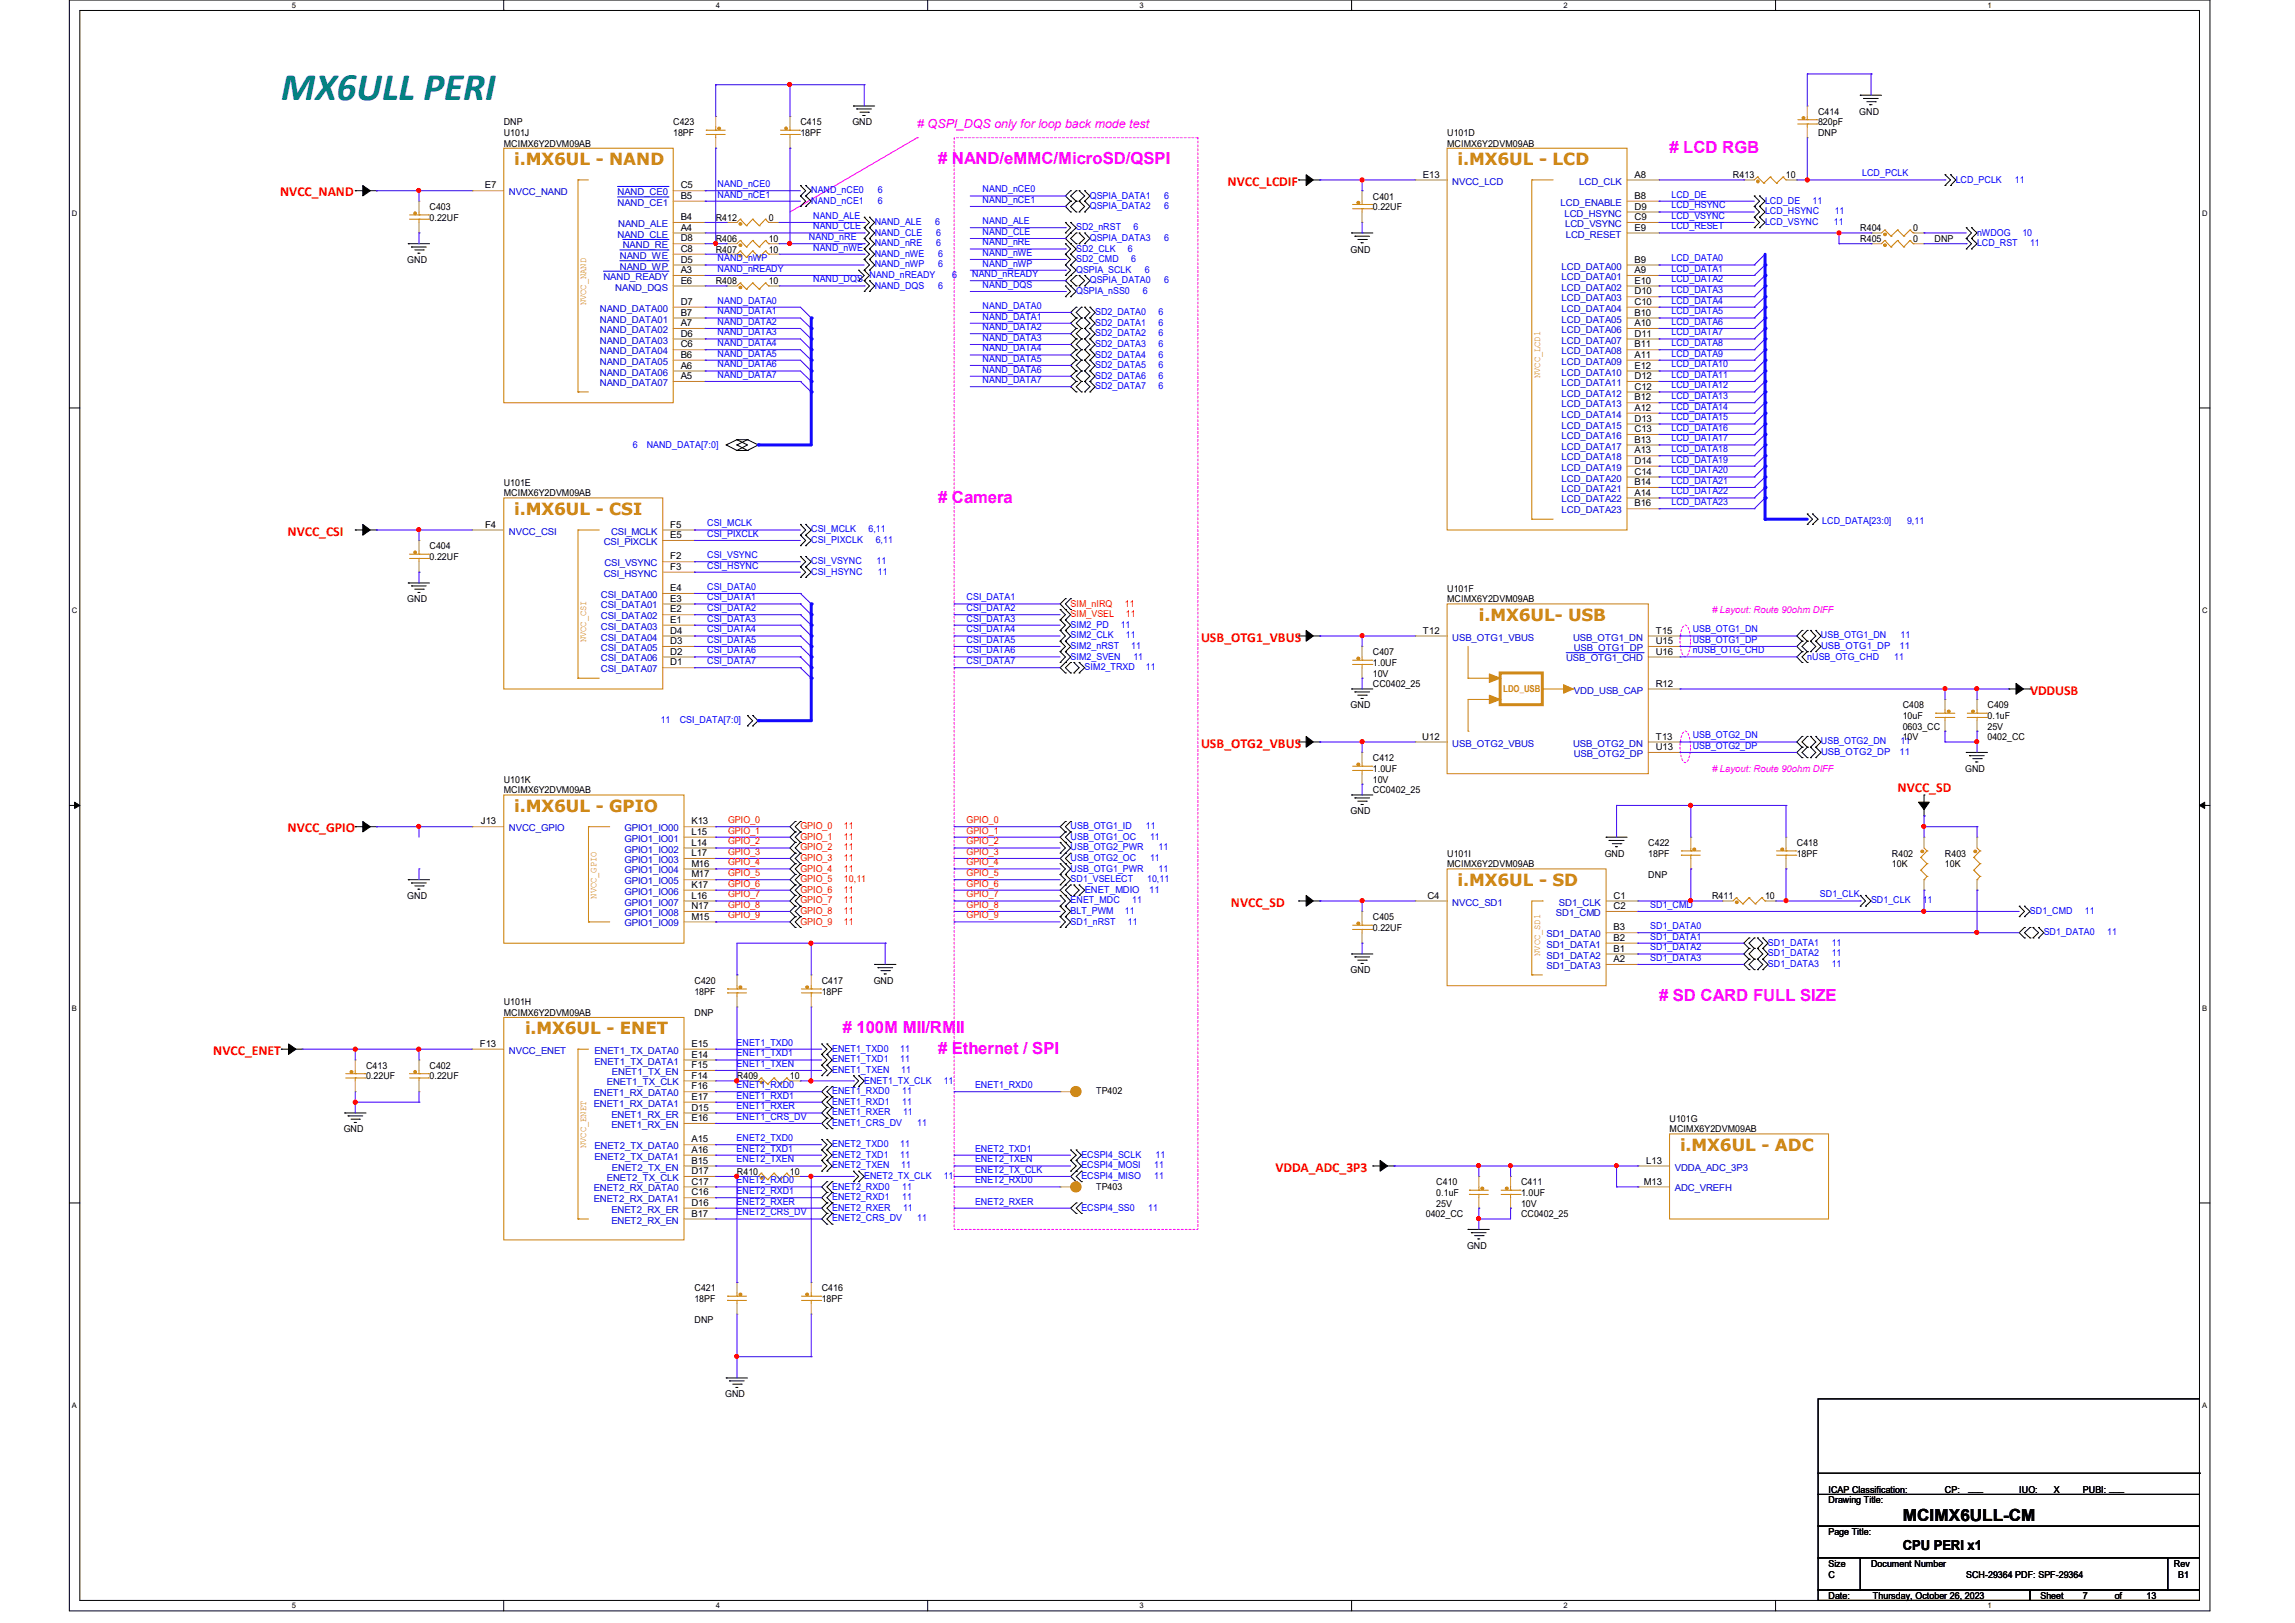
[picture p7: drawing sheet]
<svg xmlns="http://www.w3.org/2000/svg" width="297mm" height="210mm" viewBox="0 0 297 210" stroke-linecap="round" stroke-linejoin="round" font-family="sans-serif">
<defs><g id="words">
<text font-size="5" fill="#008080" x="36.4" y="13">MX6ULL PERI</text>
<g font-size="2.2" fill="#cc8006">
<text x="66.5" y="21.3">i.MX6UL - NAND</text>
<text x="188.6" y="21.3">i.MX6UL - LCD</text>
<text x="66.5" y="66.6">i.MX6UL - CSI</text>
<text x="191.4" y="80.3">i.MX6UL- USB</text>
<text x="66.5" y="105">i.MX6UL - GPIO</text>
<text x="188.6" y="114.6">i.MX6UL - SD</text>
<text x="67.9" y="133.8">i.MX6UL - ENET</text>
<text x="217.4" y="148.9">i.MX6UL - ADC</text>
</g>
<g font-size="2.2" fill="#f0f">
<text x="121.4" y="21.2"># NAND/eMMC/MicroSD/QSPI</text>
<text x="216.1" y="19.9"># LCD RGB</text>
<text x="121.4" y="65.1"># Camera</text>
<text x="214.7" y="129.6"># SD CARD FULL SIZE</text>
<text x="109.1" y="133.7"># 100M MII/RMII</text>
<text x="121.4" y="136.4"># Ethernet / SPI</text>
</g>
<text font-size="2.2" x="246.3" y="196.8">MCIMX6ULL-CM</text>
<g font-size="1.8" fill="#f00">
<text x="36.2" y="25.4">NVCC_NAND</text>
<text x="158.9" y="24">NVCC_LCDIF</text>
<text x="37.2" y="69.3">NVCC_CSI</text>
<text x="155.4" y="83">USB_OTG1_VBUS</text>
<text x="262.7" y="89.9">VDDUSB</text>
<text x="155.4" y="96.7">USB_OTG2_VBUS</text>
<text x="37.2" y="107.7">NVCC_GPIO</text>
<text x="245.6" y="102.5">NVCC_SD</text>
<text x="159.3" y="117.3">NVCC_SD</text>
<text x="27.6" y="136.5">NVCC_ENET</text>
<text x="165.1" y="151.6">VDDA_ADC_3P3</text>
</g>
<text font-size="1.8" x="246.3" y="200.5">CPU PERI x1</text>
<text font-size="1.6" fill="#f0f" x="118.7" y="16.6"># QSPI_DQS only for loop back mode test</text>
<g font-size="1.2">
<text x="65.2" y="17.6">U101J</text>
<text x="65.2" y="16.2">DNP</text>
<text x="87.1" y="16.2">C423</text>
<text x="87.1" y="17.6">18PF</text>
<text x="103.6" y="16.2">C415</text>
<text x="103.6" y="17.6">18PF</text>
<text x="110.3" y="16.2">GND</text>
<text x="187.3" y="17.6">U101D</text>
<text x="235.3" y="14.9">C414</text>
<text x="235.3" y="16.2">820pF</text>
<text x="235.3" y="17.6">DNP</text>
<text x="240.6" y="14.9">GND</text>
<text x="65.2" y="19">MCIMX6Y2DVM09AB</text>
<text x="184.1" y="23">E13</text>
<text x="187.3" y="19">MCIMX6Y2DVM09AB</text>
<text x="211.5" y="23">A8</text>
<text x="224.3" y="23.1">R413</text>
<text x="231.1" y="23.1">10</text>
<text x="55.6" y="27.2">C403</text>
<text x="55.6" y="28.6">0.22UF</text>
<text x="62.7" y="24.4">E7</text>
<text x="88.1" y="24.4">C5</text>
<text x="88.1" y="25.7">B5</text>
<text x="88.1" y="28.5">B4</text>
<text x="88.1" y="29.8">A4</text>
<text x="92.6" y="28.6">R412</text>
<text x="99.5" y="28.6">0</text>
<text x="177.7" y="25.8">C401</text>
<text x="177.7" y="27.2">0.22UF</text>
<text x="211.5" y="29.8">E9</text>
<text x="211.5" y="27.1">D9</text>
<text x="211.5" y="25.7">B8</text>
<text x="211.5" y="28.5">C9</text>
<text x="240.7" y="29.9">R404</text>
<text x="247.6" y="29.9">0</text>
<text x="52.7" y="34">GND</text>
<text x="88.1" y="31.2">D8</text>
<text x="88.1" y="35.3">A3</text>
<text x="88.1" y="32.6">C8</text>
<text x="88.1" y="34">D5</text>
<text x="92.6" y="32.7">R407</text>
<text x="92.6" y="31.3">R406</text>
<text x="99.5" y="32.7">10</text>
<text x="99.5" y="31.3">10</text>
<text x="174.8" y="32.7">GND</text>
<text x="211.5" y="34">B9</text>
<text x="211.5" y="35.3">A9</text>
<text x="240.7" y="31.3">R405</text>
<text x="247.6" y="31.3">0</text>
<text x="250.4" y="31.3">DNP</text>
<text x="88.1" y="39.5">D7</text>
<text x="88.1" y="40.9">B7</text>
<text x="88.1" y="36.7">E6</text>
<text x="92.6" y="36.8">R408</text>
<text x="99.5" y="36.8">10</text>
<text x="211.5" y="36.7">E10</text>
<text x="211.5" y="38.1">D10</text>
<text x="211.5" y="39.5">C10</text>
<text x="211.5" y="40.9">B10</text>
<text x="88.1" y="42.2">A7</text>
<text x="88.1" y="43.6">D6</text>
<text x="88.1" y="45">C6</text>
<text x="88.1" y="46.3">B6</text>
<text x="88.1" y="47.7">A6</text>
<text x="211.5" y="42.2">A10</text>
<text x="211.5" y="43.6">D11</text>
<text x="211.5" y="45">B11</text>
<text x="211.5" y="46.3">A11</text>
<text x="211.5" y="47.7">E12</text>
<text x="88.1" y="49.1">A5</text>
<text x="211.5" y="49.1">D12</text>
<text x="211.5" y="50.4">C12</text>
<text x="211.5" y="51.8">B12</text>
<text x="211.5" y="53.2">A12</text>
<text x="211.5" y="54.6">D13</text>
<text x="211.5" y="55.9">C13</text>
<text x="211.5" y="57.3">B13</text>
<text x="211.5" y="58.7">A13</text>
<text x="65.2" y="62.9">U101E</text>
<text x="65.2" y="64.2">MCIMX6Y2DVM09AB</text>
<text x="211.5" y="60">D14</text>
<text x="211.5" y="61.4">C14</text>
<text x="211.5" y="62.8">B14</text>
<text x="211.5" y="64.1">A14</text>
<text x="211.5" y="65.5">B16</text>
<text x="55.6" y="71.1">C404</text>
<text x="62.8" y="68.3">F4</text>
<text x="86.7" y="69.6">E5</text>
<text x="86.7" y="68.3">F5</text>
<text x="52.7" y="77.9">GND</text>
<text x="55.6" y="72.4">0.22UF</text>
<text x="86.7" y="72.4">F2</text>
<text x="86.7" y="76.5">E4</text>
<text x="86.7" y="73.7">F3</text>
<text x="86.7" y="77.9">E3</text>
<text x="187.3" y="76.6">U101F</text>
<text x="187.3" y="77.9">MCIMX6Y2DVM09AB</text>
<text x="86.7" y="79.2">E2</text>
<text x="86.7" y="80.6">E1</text>
<text x="86.7" y="82">D4</text>
<text x="86.7" y="83.4">D3</text>
<text x="184.1" y="82">T12</text>
<text x="214.3" y="82">T15</text>
<text x="214.3" y="83.4">U15</text>
<text x="86.7" y="84.7">D2</text>
<text x="86.7" y="86.1">D1</text>
<text x="177.7" y="84.8">C407</text>
<text x="177.7" y="86.1">1.0UF</text>
<text x="177.7" y="87.5">10V</text>
<text x="177.7" y="88.9">CC0402_25</text>
<text x="214.3" y="84.7">U16</text>
<text x="214.3" y="88.9">R12</text>
<text x="174.8" y="91.7">GND</text>
<text x="184.1" y="95.7">U12</text>
<text x="214.3" y="95.7">T13</text>
<text x="246.2" y="91.7">C408</text>
<text x="246.2" y="93">10uF</text>
<text x="246.2" y="94.4">0603_CC</text>
<text x="246.2" y="95.8">10V</text>
<text x="257.2" y="91.7">C409</text>
<text x="257.2" y="93">0.1uF</text>
<text x="257.2" y="95.8">0402_CC</text>
<text x="257.2" y="94.4">25V</text>
<text x="65.2" y="101.3">U101K</text>
<text x="177.7" y="98.5">C412</text>
<text x="177.7" y="99.9">1.0UF</text>
<text x="177.7" y="101.3">10V</text>
<text x="214.3" y="97.1">U13</text>
<text x="254.3" y="99.9">GND</text>
<text x="62.2" y="106.7">J13</text>
<text x="65.2" y="102.6">MCIMX6Y2DVM09AB</text>
<text x="89.5" y="106.7">K13</text>
<text x="174.8" y="105.4">GND</text>
<text x="177.7" y="102.6">CC0402_25</text>
<text x="89.5" y="108">L15</text>
<text x="89.5" y="109.4">L14</text>
<text x="89.5" y="110.8">L17</text>
<text x="89.5" y="112.1">M16</text>
<text x="89.5" y="113.5">M17</text>
<text x="187.3" y="110.9">U101I</text>
<text x="187.3" y="112.2">MCIMX6Y2DVM09AB</text>
<text x="207.7" y="110.9">GND</text>
<text x="213.3" y="109.5">C422</text>
<text x="213.3" y="110.9">18PF</text>
<text x="213.3" y="113.6">DNP</text>
<text x="232.5" y="109.5">C418</text>
<text x="232.5" y="110.9">18PF</text>
<text x="244.8" y="110.9">R402</text>
<text x="244.8" y="112.2">10K</text>
<text x="251.7" y="110.9">R403</text>
<text x="251.7" y="112.2">10K</text>
<text x="52.7" y="116.3">GND</text>
<text x="89.5" y="114.9">K17</text>
<text x="89.5" y="116.3">L16</text>
<text x="89.5" y="117.6">N17</text>
<text x="89.5" y="119">M15</text>
<text x="177.7" y="119.1">C405</text>
<text x="184.7" y="116.3">C4</text>
<text x="208.8" y="117.6">C2</text>
<text x="208.8" y="116.3">C1</text>
<text x="221.6" y="116.3">R411</text>
<text x="228.4" y="116.3">10</text>
<text x="174.8" y="125.9">GND</text>
<text x="177.7" y="120.4">0.22UF</text>
<text x="208.8" y="120.4">B3</text>
<text x="208.8" y="121.7">B2</text>
<text x="208.8" y="123.1">B1</text>
<text x="208.8" y="124.5">A2</text>
<text x="65.2" y="130">U101H</text>
<text x="65.2" y="131.4">MCIMX6Y2DVM09AB</text>
<text x="89.9" y="127.3">C420</text>
<text x="89.9" y="128.7">18PF</text>
<text x="89.9" y="131.4">DNP</text>
<text x="106.3" y="127.3">C417</text>
<text x="106.3" y="128.7">18PF</text>
<text x="113.1" y="127.3">GND</text>
<text x="62.1" y="135.5">F13</text>
<text x="89.5" y="135.5">E15</text>
<text x="89.5" y="136.9">E14</text>
<text x="47.4" y="138.3">C413</text>
<text x="47.4" y="139.7">0.22UF</text>
<text x="55.6" y="138.3">C402</text>
<text x="55.6" y="139.7">0.22UF</text>
<text x="89.5" y="142.3">E17</text>
<text x="89.5" y="138.2">F15</text>
<text x="89.5" y="139.6">F14</text>
<text x="89.5" y="143.7">D15</text>
<text x="89.5" y="141">F16</text>
<text x="95.4" y="139.7">R409</text>
<text x="102.2" y="139.7">10</text>
<text x="141.9" y="141.6">TP402</text>
<text x="44.5" y="146.5">GND</text>
<text x="89.5" y="145.1">E16</text>
<text x="89.5" y="147.8">A15</text>
<text x="89.5" y="149.2">A16</text>
<text x="216.1" y="145.2">U101G</text>
<text x="216.1" y="146.5">MCIMX6Y2DVM09AB</text>
<text x="89.5" y="150.6">B15</text>
<text x="89.5" y="151.9">D17</text>
<text x="89.5" y="153.3">C17</text>
<text x="89.5" y="154.7">C16</text>
<text x="95.4" y="152">R410</text>
<text x="102.2" y="152">10</text>
<text x="141.9" y="153.9">TP403</text>
<text x="185.9" y="153.4">C410</text>
<text x="185.9" y="154.7">0.1uF</text>
<text x="196.8" y="153.4">C411</text>
<text x="196.8" y="154.7">1.0UF</text>
<text x="212.8" y="153.3">M13</text>
<text x="213.1" y="150.6">L13</text>
<text x="89.5" y="156">D16</text>
<text x="89.5" y="157.4">B17</text>
<text x="184.5" y="157.5">0402_CC</text>
<text x="185.9" y="156.1">25V</text>
<text x="189.9" y="161.6">GND</text>
<text x="196.8" y="156.1">10V</text>
<text x="196.8" y="157.5">CC0402_25</text>
<text x="89.9" y="167.1">C421</text>
<text x="106.3" y="167.1">C416</text>
<text x="89.9" y="168.4">18PF</text>
<text x="89.9" y="171.2">DNP</text>
<text x="106.3" y="168.4">18PF</text>
<text x="93.9" y="180.8">GND</text>
<text x="236.6" y="194.5">Drawing Title:</text>
<text x="236.6" y="193.2">ICAP Classification:</text>
<text x="251.7" y="193.2">CP:</text>
<text x="254.8" y="193">___</text>
<text x="261.3" y="193.2">IUO:</text>
<text x="265.2" y="193.2">_X_</text>
<text x="269.6" y="193.2">PUBI: ___</text>
<text x="236.6" y="202.7">Size</text>
<text x="236.6" y="198.6">Page Title:</text>
<text x="242.1" y="202.7">Document Number</text>
<text x="281.3" y="202.7">Rev</text>
<text x="236.6" y="206.9">Date:</text>
<text x="236.6" y="204.1">C</text>
<text x="242.4" y="206.9">Thursday, October 26, 2023</text>
<text x="254.5" y="204.1">SCH-29364 PDF: SPF-29364</text>
<text x="264.1" y="206.9">Sheet</text>
<text x="269.6" y="206.9">7</text>
<text x="273.7" y="206.9">of</text>
<text x="277.8" y="206.9">13</text>
<text x="281.9" y="204.1">B1</text>
</g>
<g font-size="1.2" fill="#00c">
<text x="188" y="23.9">NVCC_LCD</text>
<text x="204.4" y="23.9">LCD_CLK</text>
<text x="65.9" y="25.3">NVCC_NAND</text>
<text x="79.9" y="25.3">NAND_CE0</text>
<text x="79.9" y="26.6">NAND_CE1</text>
<text x="80" y="29.4">NAND_ALE</text>
<text x="202" y="26.6">LCD_ENABLE</text>
<text x="202.5" y="28">LCD_HSYNC</text>
<text x="202.6" y="29.4">LCD_VSYNC</text>
<text x="79.9" y="30.7">NAND_CLE</text>
<text x="80.2" y="33.5">NAND_WE</text>
<text x="80.2" y="34.9">NAND_WP</text>
<text x="80.6" y="32.1">NAND_RE</text>
<text x="202.1" y="34.9">LCD_DATA00</text>
<text x="202.6" y="30.7">LCD_RESET</text>
<text x="77.6" y="40.3">NAND_DATA00</text>
<text x="77.6" y="41.7">NAND_DATA01</text>
<text x="78.1" y="36.2">NAND_READY</text>
<text x="79.6" y="37.6">NAND_DQS</text>
<text x="202.1" y="36.2">LCD_DATA01</text>
<text x="202.1" y="37.6">LCD_DATA02</text>
<text x="202.1" y="39">LCD_DATA03</text>
<text x="202.1" y="40.3">LCD_DATA04</text>
<text x="202.1" y="41.7">LCD_DATA05</text>
<text x="77.6" y="43.1">NAND_DATA02</text>
<text x="77.6" y="44.4">NAND_DATA03</text>
<text x="77.6" y="45.8">NAND_DATA04</text>
<text x="77.6" y="47.2">NAND_DATA05</text>
<text x="202.1" y="43.1">LCD_DATA06</text>
<text x="202.1" y="44.4">LCD_DATA07</text>
<text x="202.1" y="45.8">LCD_DATA08</text>
<text x="202.1" y="47.2">LCD_DATA09</text>
<text x="77.6" y="48.6">NAND_DATA06</text>
<text x="77.6" y="50">NAND_DATA07</text>
<text x="202.1" y="48.6">LCD_DATA10</text>
<text x="202.1" y="50">LCD_DATA11</text>
<text x="202.1" y="51.3">LCD_DATA12</text>
<text x="202.1" y="52.7">LCD_DATA13</text>
<text x="202.1" y="54.1">LCD_DATA14</text>
<text x="202.1" y="55.5">LCD_DATA15</text>
<text x="202.1" y="56.8">LCD_DATA16</text>
<text x="202.1" y="58.2">LCD_DATA17</text>
<text x="202.1" y="59.6">LCD_DATA18</text>
<text x="202.1" y="60.9">LCD_DATA19</text>
<text x="202.1" y="62.3">LCD_DATA20</text>
<text x="202.1" y="63.7">LCD_DATA21</text>
<text x="202.1" y="65">LCD_DATA22</text>
<text x="65.9" y="69.2">NVCC_CSI</text>
<text x="78.1" y="70.5">CSI_PIXCLK</text>
<text x="79.1" y="69.2">CSI_MCLK</text>
<text x="202.1" y="66.4">LCD_DATA23</text>
<text x="77.8" y="77.4">CSI_DATA00</text>
<text x="78.1" y="74.6">CSI_HSYNC</text>
<text x="78.2" y="73.3">CSI_VSYNC</text>
<text x="77.8" y="78.7">CSI_DATA01</text>
<text x="77.8" y="80.1">CSI_DATA02</text>
<text x="77.8" y="81.5">CSI_DATA03</text>
<text x="77.8" y="82.9">CSI_DATA04</text>
<text x="188" y="82.9">USB_OTG1_VBUS</text>
<text x="203.6" y="82.9">USB_OTG1_DN</text>
<text x="77.8" y="84.2">CSI_DATA05</text>
<text x="77.8" y="85.6">CSI_DATA06</text>
<text x="77.8" y="87">CSI_DATA07</text>
<text x="202.7" y="85.6">USB_OTG1_CHD</text>
<text x="203.7" y="84.2">USB_OTG1_DP</text>
<text x="203.7" y="89.7">VDD_USB_CAP</text>
<text x="188" y="96.6">USB_OTG2_VBUS</text>
<text x="203.6" y="96.6">USB_OTG2_DN</text>
<text x="203.7" y="98">USB_OTG2_DP</text>
<text x="65.9" y="107.6">NVCC_GPIO</text>
<text x="80.8" y="107.6">GPIO1_IO00</text>
<text x="80.8" y="108.9">GPIO1_IO01</text>
<text x="80.8" y="110.3">GPIO1_IO02</text>
<text x="80.8" y="111.7">GPIO1_IO03</text>
<text x="80.8" y="113">GPIO1_IO04</text>
<text x="80.8" y="114.4">GPIO1_IO05</text>
<text x="80.8" y="115.8">GPIO1_IO06</text>
<text x="80.8" y="117.2">GPIO1_IO07</text>
<text x="80.8" y="118.5">GPIO1_IO08</text>
<text x="80.8" y="119.9">GPIO1_IO09</text>
<text x="188" y="117.2">NVCC_SD1</text>
<text x="201.4" y="118.5">SD1_CMD</text>
<text x="201.8" y="117.2">SD1_CLK</text>
<text x="200.1" y="121.3">SD1_DATA0</text>
<text x="200.1" y="122.6">SD1_DATA1</text>
<text x="200.1" y="124">SD1_DATA2</text>
<text x="200.1" y="125.4">SD1_DATA3</text>
<text x="65.9" y="136.4">NVCC_ENET</text>
<text x="76.9" y="136.4">ENET1_TX_DATA0</text>
<text x="76.9" y="137.8">ENET1_TX_DATA1</text>
<text x="76.8" y="143.2">ENET1_RX_DATA1</text>
<text x="76.8" y="141.9">ENET1_RX_DATA0</text>
<text x="78.5" y="140.5">ENET1_TX_CLK</text>
<text x="79.2" y="139.1">ENET1_TX_EN</text>
<text x="76.9" y="148.7">ENET2_TX_DATA0</text>
<text x="79.1" y="144.6">ENET1_RX_ER</text>
<text x="79.1" y="146">ENET1_RX_EN</text>
<text x="76.8" y="154.2">ENET2_RX_DATA0</text>
<text x="76.8" y="155.6">ENET2_RX_DATA1</text>
<text x="76.9" y="150.1">ENET2_TX_DATA1</text>
<text x="78.5" y="152.8">ENET2_TX_CLK</text>
<text x="79.2" y="151.5">ENET2_TX_EN</text>
<text x="216.7" y="154.2">ADC_VREFH</text>
<text x="216.7" y="151.5">VDDA_ADC_3P3</text>
<text x="79.1" y="156.9">ENET2_RX_ER</text>
<text x="79.1" y="158.3">ENET2_RX_EN</text>
</g>
<g font-size="1.2" fill="#00f">
<text x="241" y="22.8">LCD_PCLK</text>
<text x="253.1" y="23.6">LCD_PCLK</text>
<text x="260.8" y="23.6">11</text>
<text x="92.9" y="24.2">NAND_nCE0</text>
<text x="92.9" y="25.6">NAND_nCE1</text>
<text x="105" y="25">NAND_nCE0</text>
<text x="105" y="26.4">NAND_nCE1</text>
<text x="105.2" y="28.3">NAND_ALE</text>
<text x="105.2" y="29.7">NAND_CLE</text>
<text x="113.2" y="29.1">NAND_ALE</text>
<text x="113.6" y="25">6</text>
<text x="113.6" y="26.4">6</text>
<text x="121" y="29.1">6</text>
<text x="127.2" y="24.9">NAND_nCE0</text>
<text x="127.2" y="26.2">NAND_nCE1</text>
<text x="127.2" y="29">NAND_ALE</text>
<text x="139.3" y="29.8">SD2_nRST</text>
<text x="141.1" y="25.7">QSPIA_DATA1</text>
<text x="141.1" y="27.1">QSPIA_DATA2</text>
<text x="146.7" y="29.8">6</text>
<text x="150.7" y="25.7">6</text>
<text x="150.7" y="27.1">6</text>
<text x="216.3" y="25.6">LCD_DE</text>
<text x="216.3" y="27">LCD_HSYNC</text>
<text x="216.3" y="28.3">LCD_VSYNC</text>
<text x="216.3" y="29.7">LCD_RESET</text>
<text x="228.4" y="26.4">LCD_DE</text>
<text x="228.4" y="27.7">LCD_HSYNC</text>
<text x="228.4" y="29.1">LCD_VSYNC</text>
<text x="234.6" y="26.4">11</text>
<text x="237.3" y="29.1">11</text>
<text x="237.4" y="27.7">11</text>
<text x="92.9" y="33.8">NAND_nWP</text>
<text x="92.9" y="35.2">NAND_nREADY</text>
<text x="104.7" y="31.1">NAND_nRE</text>
<text x="105.2" y="32.4">NAND_nWE</text>
<text x="112.5" y="36">NAND_nREADY</text>
<text x="113.2" y="30.5">NAND_CLE</text>
<text x="113.2" y="31.8">NAND_nRE</text>
<text x="113.2" y="33.2">NAND_nWE</text>
<text x="113.2" y="34.6">NAND_nWP</text>
<text x="121.2" y="30.5">6</text>
<text x="121.2" y="31.8">6</text>
<text x="121.4" y="33.2">6</text>
<text x="121.4" y="34.6">6</text>
<text x="123.2" y="36">6</text>
<text x="125.8" y="35.9">NAND_nREADY</text>
<text x="127.2" y="30.4">NAND_CLE</text>
<text x="127.2" y="31.7">NAND_nRE</text>
<text x="127.2" y="33.1">NAND_nWE</text>
<text x="127.2" y="34.5">NAND_nWP</text>
<text x="139.3" y="32.6">SD2_CLK</text>
<text x="139.3" y="33.9">SD2_CMD</text>
<text x="139.3" y="35.3">QSPIA_SCLK</text>
<text x="141.1" y="31.2">QSPIA_DATA3</text>
<text x="146" y="32.6">6</text>
<text x="146.4" y="33.9">6</text>
<text x="148.2" y="35.3">6</text>
<text x="150.7" y="31.2">6</text>
<text x="216.3" y="33.8">LCD_DATA0</text>
<text x="216.3" y="35.2">LCD_DATA1</text>
<text x="255.9" y="30.5">nWDOG</text>
<text x="255.9" y="31.8">LCD_RST</text>
<text x="261.7" y="30.5">10</text>
<text x="262.7" y="31.8">11</text>
<text x="92.9" y="39.3">NAND_DATA0</text>
<text x="92.9" y="40.7">NAND_DATA1</text>
<text x="105.2" y="36.5">NAND_DQS</text>
<text x="113.2" y="37.3">NAND_DQS</text>
<text x="121.4" y="37.3">6</text>
<text x="127.2" y="37.3">NAND_DQS</text>
<text x="127.2" y="40">NAND_DATA0</text>
<text x="127.2" y="41.4">NAND_DATA1</text>
<text x="139.3" y="38">QSPIA_nSS0</text>
<text x="141.1" y="36.7">QSPIA_DATA0</text>
<text x="141.7" y="40.8">SD2_DATA0</text>
<text x="147.9" y="38">6</text>
<text x="149.9" y="40.8">6</text>
<text x="150.7" y="36.7">6</text>
<text x="216.3" y="36.5">LCD_DATA2</text>
<text x="216.3" y="37.9">LCD_DATA3</text>
<text x="216.3" y="39.3">LCD_DATA4</text>
<text x="216.3" y="40.7">LCD_DATA5</text>
<text x="92.9" y="42">NAND_DATA2</text>
<text x="92.9" y="43.4">NAND_DATA3</text>
<text x="92.9" y="44.8">NAND_DATA4</text>
<text x="92.9" y="46.1">NAND_DATA5</text>
<text x="92.9" y="47.5">NAND_DATA6</text>
<text x="127.2" y="42.7">NAND_DATA2</text>
<text x="127.2" y="44.1">NAND_DATA3</text>
<text x="127.2" y="45.5">NAND_DATA4</text>
<text x="127.2" y="46.8">NAND_DATA5</text>
<text x="141.7" y="42.1">SD2_DATA1</text>
<text x="141.7" y="43.5">SD2_DATA2</text>
<text x="141.7" y="44.9">SD2_DATA3</text>
<text x="141.7" y="46.3">SD2_DATA4</text>
<text x="141.7" y="47.6">SD2_DATA5</text>
<text x="149.9" y="42.1">6</text>
<text x="149.9" y="43.5">6</text>
<text x="149.9" y="44.9">6</text>
<text x="149.9" y="46.3">6</text>
<text x="149.9" y="47.6">6</text>
<text x="216.3" y="42">LCD_DATA6</text>
<text x="216.3" y="43.4">LCD_DATA7</text>
<text x="216.3" y="44.8">LCD_DATA8</text>
<text x="216.3" y="46.1">LCD_DATA9</text>
<text x="216.3" y="47.5">LCD_DATA10</text>
<text x="92.9" y="48.9">NAND_DATA7</text>
<text x="127.2" y="48.2">NAND_DATA6</text>
<text x="127.2" y="49.6">NAND_DATA7</text>
<text x="141.7" y="49">SD2_DATA6</text>
<text x="141.7" y="50.4">SD2_DATA7</text>
<text x="149.9" y="49">6</text>
<text x="149.9" y="50.4">6</text>
<text x="216.3" y="48.9">LCD_DATA11</text>
<text x="216.3" y="50.2">LCD_DATA12</text>
<text x="216.3" y="51.6">LCD_DATA13</text>
<text x="216.3" y="53">LCD_DATA14</text>
<text x="81.9" y="57.9">6</text>
<text x="83.7" y="57.9">NAND_DATA[7:0]</text>
<text x="216.3" y="54.4">LCD_DATA15</text>
<text x="216.3" y="55.8">LCD_DATA16</text>
<text x="216.3" y="57.1">LCD_DATA17</text>
<text x="216.3" y="58.5">LCD_DATA18</text>
<text x="216.3" y="59.9">LCD_DATA19</text>
<text x="216.3" y="61.3">LCD_DATA20</text>
<text x="216.3" y="62.6">LCD_DATA21</text>
<text x="216.3" y="64">LCD_DATA22</text>
<text x="216.3" y="65.4">LCD_DATA23</text>
<text x="91.5" y="68.1">CSI_MCLK</text>
<text x="91.5" y="69.5">CSI_PIXCLK</text>
<text x="105" y="68.9">CSI_MCLK</text>
<text x="105" y="70.3">CSI_PIXCLK</text>
<text x="112.4" y="68.9">6,11</text>
<text x="113.3" y="70.3">6,11</text>
<text x="235.8" y="67.8">LCD_DATA[23:0]</text>
<text x="246.8" y="67.8">9,11</text>
<text x="91.5" y="72.2">CSI_VSYNC</text>
<text x="91.5" y="73.6">CSI_HSYNC</text>
<text x="91.5" y="76.3">CSI_DATA0</text>
<text x="91.5" y="77.7">CSI_DATA1</text>
<text x="105" y="73">CSI_VSYNC</text>
<text x="105" y="74.4">CSI_HSYNC</text>
<text x="113.5" y="73">11</text>
<text x="113.6" y="74.4">11</text>
<text x="125.1" y="77.7">CSI_DATA1</text>
<text x="91.5" y="79.1">CSI_DATA2</text>
<text x="91.5" y="80.4">CSI_DATA3</text>
<text x="91.5" y="81.8">CSI_DATA4</text>
<text x="91.5" y="83.2">CSI_DATA5</text>
<text x="125.1" y="80.4">CSI_DATA3</text>
<text x="125.1" y="81.8">CSI_DATA4</text>
<text x="125.1" y="83.2">CSI_DATA5</text>
<text x="125.1" y="79.1">CSI_DATA2</text>
<text x="138.6" y="81.2">SIM2_PD</text>
<text x="138.6" y="82.6">SIM2_CLK</text>
<text x="138.6" y="84">SIM2_nRST</text>
<text x="145" y="81.2">11</text>
<text x="145.7" y="82.6">11</text>
<text x="146.4" y="84">11</text>
<text x="219.1" y="81.8">USB_OTG1_DN</text>
<text x="219.1" y="83.2">USB_OTG1_DP</text>
<text x="235.7" y="82.6">USB_OTG1_DN</text>
<text x="235.7" y="84">USB_OTG1_DP</text>
<text x="245.8" y="84">11</text>
<text x="246" y="82.6">11</text>
<text x="91.5" y="84.5">CSI_DATA6</text>
<text x="91.5" y="85.9">CSI_DATA7</text>
<text x="125.1" y="84.5">CSI_DATA6</text>
<text x="125.1" y="85.9">CSI_DATA7</text>
<text x="138.6" y="85.3">SIM2_SVEN</text>
<text x="140.4" y="86.7">SIM2_TRXD</text>
<text x="146.7" y="85.3">11</text>
<text x="148.3" y="86.7">11</text>
<text x="219.1" y="84.5">nUSB_OTG_CHD</text>
<text x="233.9" y="85.3">nUSB_OTG_CHD</text>
<text x="245.1" y="85.3">11</text>
<text x="85.5" y="93.6">11</text>
<text x="88" y="93.6">CSI_DATA[7:0]</text>
<text x="219.1" y="95.5">USB_OTG2_DN</text>
<text x="219.1" y="96.9">USB_OTG2_DP</text>
<text x="235.7" y="96.3">USB_OTG2_DN</text>
<text x="235.7" y="97.7">USB_OTG2_DP</text>
<text x="245.8" y="97.7">11</text>
<text x="246" y="96.3">11</text>
<text x="138.6" y="107.3">USB_OTG1_ID</text>
<text x="148.3" y="107.3">11</text>
<text x="138.6" y="108.7">USB_OTG1_OC</text>
<text x="138.6" y="110">USB_OTG2_PWR</text>
<text x="138.6" y="111.4">USB_OTG2_OC</text>
<text x="138.6" y="112.8">USB_OTG1_PWR</text>
<text x="148.8" y="108.7">11</text>
<text x="148.8" y="111.4">11</text>
<text x="149.9" y="110">11</text>
<text x="149.9" y="112.8">11</text>
<text x="138.6" y="114.1">SD1_VSELECT</text>
<text x="138.6" y="116.9">ENET_MDC</text>
<text x="138.6" y="119.6">SD1_nRST</text>
<text x="138.6" y="118.3">BLT_PWM</text>
<text x="140.4" y="115.5">ENET_MDIO</text>
<text x="145.6" y="118.3">11</text>
<text x="146" y="119.6">11</text>
<text x="146.5" y="116.9">11</text>
<text x="148.5" y="114.1">10,11</text>
<text x="148.7" y="115.5">11</text>
<text x="213.6" y="117.5">SD1_CMD</text>
<text x="235.5" y="116.1">SD1_CLK</text>
<text x="242.1" y="116.9">SD1_CLK</text>
<text x="248.8" y="116.9">11</text>
<text x="262.7" y="118.3">SD1_CMD</text>
<text x="269.8" y="118.3">11</text>
<text x="213.6" y="124.3">SD1_DATA3</text>
<text x="213.6" y="121.6">SD1_DATA1</text>
<text x="213.6" y="123">SD1_DATA2</text>
<text x="213.6" y="120.2">SD1_DATA0</text>
<text x="228.8" y="122.4">SD1_DATA1</text>
<text x="228.8" y="123.7">SD1_DATA2</text>
<text x="228.8" y="125.1">SD1_DATA3</text>
<text x="237.1" y="122.4">11</text>
<text x="237.1" y="123.7">11</text>
<text x="237.1" y="125.1">11</text>
<text x="264.5" y="121">SD1_DATA0</text>
<text x="272.7" y="121">11</text>
<text x="95.3" y="135.3">ENET1_TXD0</text>
<text x="95.3" y="136.7">ENET1_TXD1</text>
<text x="107.7" y="136.1">ENET1_TXD0</text>
<text x="107.7" y="137.5">ENET1_TXD1</text>
<text x="116.5" y="136.1">11</text>
<text x="116.5" y="137.5">11</text>
<text x="95.3" y="140.8">ENET1_RXD0</text>
<text x="95.3" y="142.2">ENET1_RXD1</text>
<text x="95.3" y="143.6">ENET1_RXER</text>
<text x="95.3" y="138">ENET1_TXEN</text>
<text x="107.7" y="141.6">ENET1_RXD0</text>
<text x="107.7" y="143">ENET1_RXD1</text>
<text x="107.7" y="138.9">ENET1_TXEN</text>
<text x="111.8" y="140.2">ENET1_TX_CLK</text>
<text x="116.6" y="138.9">11</text>
<text x="116.8" y="141.6">11</text>
<text x="116.8" y="143">11</text>
<text x="122.1" y="140.2">11</text>
<text x="126.2" y="140.8">ENET1_RXD0</text>
<text x="95.3" y="144.9">ENET1_CRS_DV</text>
<text x="95.3" y="147.7">ENET2_TXD0</text>
<text x="95.3" y="149">ENET2_TXD1</text>
<text x="107.7" y="145.7">ENET1_CRS_DV</text>
<text x="107.7" y="144.3">ENET1_RXER</text>
<text x="107.7" y="148.4">ENET2_TXD0</text>
<text x="107.7" y="149.8">ENET2_TXD1</text>
<text x="116.5" y="148.4">11</text>
<text x="116.5" y="149.8">11</text>
<text x="116.9" y="144.3">11</text>
<text x="118.7" y="145.7">11</text>
<text x="126.2" y="149">ENET2_TXD1</text>
<text x="140" y="149.8">ECSPI4_SCLK</text>
<text x="149.6" y="149.8">11</text>
<text x="95.3" y="153.1">ENET2_RXD0</text>
<text x="95.3" y="154.5">ENET2_RXD1</text>
<text x="95.3" y="155.9">ENET2_RXER</text>
<text x="95.3" y="150.4">ENET2_TXEN</text>
<text x="107.7" y="153.9">ENET2_RXD0</text>
<text x="107.7" y="155.3">ENET2_RXD1</text>
<text x="107.7" y="151.2">ENET2_TXEN</text>
<text x="111.8" y="152.6">ENET2_TX_CLK</text>
<text x="116.6" y="151.2">11</text>
<text x="116.8" y="153.9">11</text>
<text x="116.8" y="155.3">11</text>
<text x="122.1" y="152.6">11</text>
<text x="126.2" y="151.8">ENET2_TX_CLK</text>
<text x="126.2" y="155.9">ENET2_RXER</text>
<text x="126.2" y="150.4">ENET2_TXEN</text>
<text x="126.2" y="153.1">ENET2_RXD0</text>
<text x="140" y="151.2">ECSPI4_MOSI</text>
<text x="140" y="152.6">ECSPI4_MISO</text>
<text x="149.4" y="151.2">11</text>
<text x="149.4" y="152.6">11</text>
<text x="95.3" y="157.3">ENET2_CRS_DV</text>
<text x="107.7" y="158">ENET2_CRS_DV</text>
<text x="107.7" y="156.7">ENET2_RXER</text>
<text x="116.9" y="156.7">11</text>
<text x="118.7" y="158">11</text>
<text x="140" y="156.7">ECSPI4_SS0</text>
<text x="148.6" y="156.7">11</text>
</g>
<g font-size="1.2" fill="#cc8006">
<text x="75.9" y="39.5" transform="rotate(-90 75.9 39.5)">NVCC_NAND</text>
<text x="199.3" y="48.9" transform="rotate(-90 199.3 48.9)">NVCC_LCD1</text>
<text x="75.9" y="83.1" transform="rotate(-90 75.9 83.1)">NVCC_CSI</text>
<text x="194.5" y="89.6">LDO_USB</text>
<text x="77.2" y="116.3" transform="rotate(-90 77.2 116.3)">NVCC_GPIO</text>
<text x="199.3" y="123.7" transform="rotate(-90 199.3 123.7)">NVCC_SD1</text>
<text x="75.9" y="148.6" transform="rotate(-90 75.9 148.6)">NVCC_ENET</text>
</g>
<g font-size="1.2" fill="#f00">
<text x="138.6" y="78.5">SIM_nIRQ</text>
<text x="138.6" y="79.8">SIM_VSEL</text>
<text x="145.6" y="78.5">11</text>
<text x="145.7" y="79.8">11</text>
<text x="94.2" y="107.9">GPIO_1</text>
<text x="94.2" y="106.5">GPIO_0</text>
<text x="103.6" y="107.3">GPIO_0</text>
<text x="109.2" y="107.3">11</text>
<text x="125.1" y="107.9">GPIO_1</text>
<text x="125.1" y="106.5">GPIO_0</text>
<text x="94.2" y="110.6">GPIO_3</text>
<text x="94.2" y="109.3">GPIO_2</text>
<text x="94.2" y="112">GPIO_4</text>
<text x="94.2" y="113.4">GPIO_5</text>
<text x="103.6" y="108.7">GPIO_1</text>
<text x="103.6" y="110">GPIO_2</text>
<text x="103.6" y="111.4">GPIO_3</text>
<text x="103.6" y="112.8">GPIO_4</text>
<text x="109.2" y="108.7">11</text>
<text x="109.2" y="110">11</text>
<text x="109.2" y="111.4">11</text>
<text x="109.2" y="112.8">11</text>
<text x="125.1" y="110.6">GPIO_3</text>
<text x="125.1" y="109.3">GPIO_2</text>
<text x="125.1" y="112">GPIO_4</text>
<text x="125.1" y="113.4">GPIO_5</text>
<text x="94.2" y="118.8">GPIO_9</text>
<text x="94.2" y="117.5">GPIO_8</text>
<text x="94.2" y="116.1">GPIO_7</text>
<text x="94.2" y="114.7">GPIO_6</text>
<text x="103.6" y="114.1">GPIO_5</text>
<text x="103.6" y="115.5">GPIO_6</text>
<text x="103.6" y="116.9">GPIO_7</text>
<text x="103.6" y="118.3">GPIO_8</text>
<text x="103.6" y="119.6">GPIO_9</text>
<text x="109.2" y="114.1">10,11</text>
<text x="109.2" y="115.5">11</text>
<text x="109.2" y="116.9">11</text>
<text x="109.2" y="118.3">11</text>
<text x="109.2" y="119.6">11</text>
<text x="125.1" y="117.5">GPIO_8</text>
<text x="125.1" y="116.1">GPIO_7</text>
<text x="125.1" y="114.7">GPIO_6</text>
<text x="125.1" y="118.8">GPIO_9</text>
</g>
<g font-size="1.2" fill="#f0f">
<text x="221.6" y="79.3"># Layout: Route 90ohm DIFF</text>
<text x="221.6" y="99.9"># Layout: Route 90ohm DIFF</text>
</g>
<g font-size="1">
<text x="37.8" y="1">5</text>
<text x="92.6" y="1">4</text>
<text x="147.5" y="1">3</text>
<text x="202.4" y="1">2</text>
<text x="257.2" y="1">1</text>
<text x="9.3" y="27.9">D</text>
<text x="285" y="27.9">D</text>
<text x="9.3" y="79.4">C</text>
<text x="285" y="79.4">C</text>
<text x="9.3" y="130.8">B</text>
<text x="285" y="130.8">B</text>
<text x="9.3" y="182.2">A</text>
<text x="285" y="182.2">A</text>
<text x="37.8" y="208.1">5</text>
<text x="92.6" y="208.1">4</text>
<text x="147.5" y="208.1">3</text>
<text x="202.4" y="208.1">2</text>
<text x="257.2" y="208.1">1</text>
</g>
</g></defs>
<path d="M9 0h277v208.4h-277zM10.3 1.4h274.3v205.7h-274.3z" fill="none" stroke="#000" stroke-width=".13"/>
<g fill="#fff">
<path d="M37.8 .1h.5v1.1h-.5z"/>
<path d="M37.8 207.2h.5v1.1h-.5z"/>
</g>
<path d="M65.2 0v1.4M65.2 207.1v1.3" fill="none" stroke="#000" stroke-width=".13"/>
<g fill="#fff">
<path d="M92.6 .1h.6v1.1h-.6z"/>
<path d="M92.6 207.2h.6v1.1h-.6z"/>
</g>
<path d="M120.1 0v1.4M120.1 207.1v1.3" fill="none" stroke="#000" stroke-width=".13"/>
<g fill="#fff">
<path d="M147.5 .1h.5v1.1h-.5z"/>
<path d="M147.5 207.2h.5v1.1h-.5z"/>
</g>
<path d="M174.9 0v1.4M174.9 207.1v1.3" fill="none" stroke="#000" stroke-width=".13"/>
<g fill="#fff">
<path d="M202.4 .1h.5v1.1h-.5z"/>
<path d="M202.4 207.2h.5v1.1h-.5z"/>
</g>
<path d="M229.8 0v1.4M229.8 207.1v1.3" fill="none" stroke="#000" stroke-width=".13"/>
<g fill="#fff">
<path d="M257.2 .1h.6v1.1h-.6z"/>
<path d="M257.2 207.2h.6v1.1h-.6z"/>
<path d="M9.3 27.1h.7v1.1h-.7z"/>
<path d="M285 27.1h.7v1.1h-.7z"/>
<path d="M9.3 78.5h.7v1.1h-.7z"/>
<path d="M285 78.5h.7v1.1h-.7z"/>
</g>
<path d="M9 52.8h1.3M284.6 52.8h1.4" fill="none" stroke="#000" stroke-width=".13"/>
<g fill="#fff">
<path d="M9.3 129.9h.6v1.1h-.6z"/>
<path d="M285 129.9h.6v1.1h-.6z"/>
</g>
<path d="M9 104.2h1.3M284.6 104.2h1.4" fill="none" stroke="#000" stroke-width=".13"/>
<path d="M9.7 103.8l.6 .4-.6 .4zM284.6 104.2l.7-.4v.8z" fill="#000" stroke="#000" stroke-width=".13"/>
<g fill="#fff">
<path d="M9.3 181.4h.6v1.1h-.6z"/>
<path d="M285 181.4h.6v1.1h-.6z"/>
</g>
<g fill="none" stroke="#000" stroke-width=".13">
<path d="M110.4 13.7h.1M110.4 13.7h2.8M110.9 14.1h.1M110.9 14.1h1.9M111.3 14.5h1.1M111.7 14.9h.1M111.7 14.9h.3M112.4 14.5h.1M240.7 12.3h.1M240.7 12.3h2.8M241.2 12.7h.1M241.2 12.7h1.9"/>
<path d="M241.6 13.2h1.1M242 13.5h.1M242 13.5h.3M242.7 13.2h.1M46 24.7h.1M46 24.7h1.5M47.8 24.7h.9M48.7 24.7h.1M52.8 31.5h.1M52.8 31.5h2.8M53.3 32h.1M53.3 32h1.9"/>
<path d="M53.7 32.3h1.1M54.1 32.8h.1M54.1 32.8h.3M54.8 32.3h.1M103.6 24h.1M103.6 25.4h.1M103.6 26.7h.1M103.6 24l.7 .7-.7 .7M103.6 25.4l.7 .6-.7 .7M104.3 24h.1M104.3 25.4h.1M104.3 26.7h.1"/>
<path d="M104.3 24l.7 .7-.7 .7M104.3 25.4l.7 .6-.7 .7M111.1 35h.1M111.1 36.3h.1M111.1 35l.7 .6-.7 .7M111.8 28.1h.1M111.8 29.5h.1M111.8 30.9h.1M111.8 32.2h.1M111.8 33.6h.1M111.8 35h.1M111.8 36.3h.1"/>
<path d="M111.8 37.7h.1M111.8 28.1l.7 .7-.7 .7M111.8 29.5l.7 .6-.7 .8M111.8 30.9l.7 .6-.7 .7M111.8 32.2l.7 .7-.7 .7M111.8 33.6l.7 .7-.7 .7M111.8 35l.7 .6-.7 .7M111.8 36.3l.7 .7-.7 .7M112.5 28.1h.1M112.5 29.5h.1M112.5 30.9h.1M112.5 32.2h.1"/>
<path d="M112.5 33.6h.1M112.5 35h.1M112.5 36.3h.1M112.5 37.7h.1M112.5 28.1l.7 .7-.7 .7M112.5 29.5l.7 .6-.7 .8M112.5 30.9l.7 .6-.7 .7M112.5 32.2l.7 .7-.7 .7M112.5 33.6l.7 .7-.7 .7M112.5 36.3l.7 .7-.7 .7M137.9 28.8h.1M137.9 30.1h.1"/>
<path d="M137.9 31.5h.1M137.9 32.9h.1M137.9 34.3h.1M137.9 35.6h.1M137.9 37h.1M137.9 38.4h.1M137.9 28.8l.7 .7-.7 .6M137.9 31.5l.7 .7-.7 .7M137.9 32.9l.7 .7-.7 .7M137.9 34.3l.7 .7-.7 .6M137.9 37l.7 .7-.7 .7M138.6 26h.1"/>
<path d="M138.6 24.7h.1M138.6 27.4h.1M138.6 28.8h.1M138.6 30.1h.1M138.6 31.5h.1M138.6 32.9h.1M138.6 34.3h.1M138.6 35.6h.1M138.6 37h.1M138.6 38.4h.1M138.6 32.9l.7 .7-.7 .7M138.6 24.7l-.7 .7 .7 .6"/>
<path d="M138.6 26l-.7 .7 .7 .7M138.6 28.8l.7 .7-.7 .6M138.6 30.1l-.7 .8 .7 .6M138.6 31.5l.7 .7-.7 .7M138.6 34.3l.7 .7-.7 .6M138.6 35.6l-.7 .7 1.4 1.4-.7 .7M139.3 24.7h.1M139.3 26h.1M139.3 27.4h.1M139.3 30.1h.1M139.3 31.5h.1M139.3 35.6h.1"/>
<path d="M139.3 37h.1M139.3 39.8h.1M139.3 24.7l-.7 .7 .7 .6M139.3 26l-.7 .7 .7 .7M139.3 30.1l-.7 .8 .7 .6M139.3 35.6l-.7 .7 .7 .7M139.3 39.8l-.7 .6 .7 .7M139.7 24.7h.1M139.7 26h.1M139.7 27.4h.1M139.7 30.1h.1M139.7 31.5h.1"/>
<path d="M139.7 35.6h.1M139.7 37h.1M139.7 24.7l.7 .7-.7 .6M139.7 26l.7 .7-.7 .7M139.7 30.1l.7 .8-.7 .6M139.7 35.6l.7 .7-.7 .7M140 39.8h.1M140 39.8l-.7 .6 .7 .7M140.4 26h.1M140.4 24.7h.1M140.4 27.4h.1M140.4 31.5h.1"/>
<path d="M140.4 30.1h.1M140.4 37h.1M140.4 35.6h.1M140.4 39.8h.1M140.4 30.1l.7 .8-.7 .6M140.4 39.8l.7 .6-.7 .7M140.4 24.7l.7 .7-.7 .6M140.4 26l.7 .7-.7 .7M140.4 35.6l.7 .7-.7 .7M141.1 39.8h.1M141.1 39.8l.6 .6-.6 .7M168.1 23.3h.1"/>
<path d="M168.1 23.3h1.5M169.8 23.3h1M170.8 23.3h.1M174.9 30.1h.1M174.9 30.1h2.8M175.3 30.6h.1M175.3 30.6h1.9M175.7 31h1.1M176.1 31.4h.1M176.1 31.4h.3M176.8 31h.1M227 25.4h.1"/>
<path d="M227 26.7h.1M227 28.1h.1M227 29.5h.1M227 25.4l.7 .6-.7 .7M227 26.7l.7 .7-.7 .7M227 28.1l.7 .7-.7 .7M227.7 25.4h.1M227.7 26.7h.1M227.7 28.1h.1M227.7 29.5h.1M227.7 25.4l.7 .6-.7 .7M227.7 26.7l.7 .7-.7 .7"/>
<path d="M227.7 28.1l.7 .7-.7 .7M251.7 22.6h.1M251.7 24h.1M251.7 22.6l.7 .7-.7 .7M252.4 22.6h.1M252.4 24h.1M252.4 22.6l.7 .7-.7 .7M254.5 29.5h.1M254.5 30.9h.1M254.5 32.2h.1M254.5 29.5l.6 .6-.6 .8M254.5 30.9l.6 .6-.6 .7"/>
<path d="M255.1 29.5h.1M255.1 30.9h.1M255.1 32.2h.1M255.1 29.5l.8 .6-.8 .8M255.1 30.9l.8 .6-.8 .7M94 57.6h.1M94 57.6l1.4 .7M95.4 58.3h.1M95.4 56.9h.1M95.4 57.6h.1M95.4 56.9h1.3M95.4 58.3h1.3"/>
<path d="M95.4 56.9l-1.4 .7M95.4 56.9l1.3 .7-1.3 .7M95.4 57.6l1.3 .7M96.7 56.9h.1M96.7 58.3h.1M96.7 56.9l1.4 .7M96.7 56.9l-1.3 .7M98.1 57.6h.1M98.1 57.6l-1.4 .7M139.3 41.1h.1M139.3 42.5h.1M139.3 43.9h.1"/>
<path d="M139.3 45.3h.1M139.3 46.6h.1M139.3 48h.1M139.3 49.4h.1M139.3 50.7h.1M139.3 41.1l-.7 .7 .7 .7M139.3 42.5l-.7 .7 .7 .7M139.3 43.9l-.7 .7 .7 .7M139.3 45.3l-.7 .6 .7 .7M139.3 46.6l-.7 .7 .7 .7M139.3 48l-.7 .7 .7 .7M139.3 49.4l-.7 .6 .7 .7"/>
<path d="M140 41.1h.1M140 42.5h.1M140 43.9h.1M140 45.3h.1M140 46.6h.1M140 48h.1M140 49.4h.1M140 50.7h.1M140 41.1l-.7 .7 .7 .7M140 42.5l-.7 .7 .7 .7M140 43.9l-.7 .7 .7 .7M140 45.3l-.7 .6 .7 .7"/>
<path d="M140 46.6l-.7 .7 .7 .7M140 48l-.7 .7 .7 .7M140 49.4l-.7 .6 .7 .7M140.4 41.1h.1M140.4 42.5h.1M140.4 43.9h.1M140.4 45.3h.1M140.4 46.6h.1M140.4 48h.1M140.4 49.4h.1M140.4 50.7h.1M140.4 41.1l.7 .7-.7 .7"/>
<path d="M140.4 42.5l.7 .7-.7 .7M140.4 43.9l.7 .7-.7 .7M140.4 45.3l.7 .6-.7 .7M140.4 46.6l.7 .7-.7 .7M140.4 48l.7 .7-.7 .7M140.4 49.4l.7 .6-.7 .7M141.1 41.1h.1M141.1 42.5h.1M141.1 43.9h.1M141.1 45.3h.1M141.1 46.6h.1M141.1 48h.1"/>
<path d="M141.1 49.4h.1M141.1 50.7h.1M141.1 41.1l.6 .7-.6 .7M141.1 42.5l.6 .7-.6 .7M141.1 43.9l.6 .7-.6 .7M141.1 45.3l.6 .6-.6 .7M141.1 46.6l.6 .7-.6 .7M141.1 48l.6 .7-.6 .7M141.1 49.4l.6 .6-.6 .7M46 68.6h.1M46 68.6h1.5M47.8 68.6h.9"/>
<path d="M48.7 68.6h.1M52.8 75.4h.1M52.8 75.4h2.8M53.3 75.8h.1M53.3 75.8h1.9M53.7 76.2h1.1M54.1 76.7h.1M54.1 76.7h.3M54.8 76.2h.1M103.6 67.9h.1M103.6 69.3h.1M103.6 70.6h.1"/>
<path d="M103.6 72h.1M103.6 73.4h.1M103.6 74.7h.1M103.6 67.9l.7 .7-.7 .7M103.6 69.3l.7 .6-.7 .7M103.6 72l.7 .7-.7 .7M103.6 73.4l.7 .6-.7 .7M104.3 67.9h.1M104.3 69.3h.1M104.3 70.6h.1M104.3 72h.1M104.3 73.4h.1"/>
<path d="M104.3 74.7h.1M104.3 67.9l.7 .7-.7 .7M104.3 69.3l.7 .6-.7 .7M104.3 72l.7 .7-.7 .7M104.3 73.4l.7 .6-.7 .7M137.2 78.9h.1M137.2 78.9l.7 .6-.7 .7M137.9 77.5h.1M137.9 78.9h.1M137.9 78.9l.7 .6-.7 .7M137.9 77.5l-.7 .6 .7 .8M138.6 78.9h.1"/>
<path d="M138.6 77.5h.1M138.6 77.5l-.7 .6 .7 .8M233.9 66.5h.1M233.9 67.9h.1M233.9 66.5l.7 .7-.7 .7M234.6 66.5h.1M234.6 67.9h.1M234.6 66.5l.7 .7-.7 .7M96.7 92.6h.1M96.7 93.9h.1M96.7 92.6l.7 .7-.7 .6M97.4 93.9h.1"/>
<path d="M97.4 92.6h.1M97.4 92.6l.7 .7-.7 .6M137.2 80.2h.1M137.2 81.6h.1M137.2 83h.1M137.2 84.3h.1M137.2 85.7h.1M137.2 80.2l.7 .7-.7 .7M137.2 81.6l.7 .7-.7 .7M137.2 83l.7 .7-.7 .6M137.2 84.3l.7 .7-.7 .7M137.9 80.2h.1"/>
<path d="M137.9 81.6h.1M137.9 83h.1M137.9 84.3h.1M137.9 85.7h.1M137.9 87.1h.1M137.9 80.2l.7 .7-.7 .7M137.9 81.6l.7 .7-.7 .7M137.9 83l.7 .7-.7 .6M137.9 84.3l.7 .7-.7 .7M137.9 85.7l-.7 .7 .7 .7M138.6 85.7h.1M138.6 87.1h.1"/>
<path d="M138.6 85.7l-.7 .7 .7 .7M139 85.7h.1M139 87.1h.1M139 85.7l.7 .7-.7 .7M139.7 87.1h.1M139.7 85.7h.1M139.7 85.7l.7 .7-.7 .7M168.1 82.3h.1M168.1 96h.1M168.1 82.3h1.5M168.1 96h1.5M169.8 82.3h1"/>
<path d="M169.8 96h1M170.8 82.3h.1M170.8 96h.1M174.9 89.2h.1M174.9 89.2h2.8M175.3 89.5h.1M175.3 89.5h1.9M175.7 90h1.1M176.1 90.4h.1M176.1 90.4h.3M176.8 90h.1M233.2 84.3h.1"/>
<path d="M233.2 83h.1M233.2 81.6h.1M233.2 98h.1M233.2 96.7h.1M233.2 95.3h.1M233.2 85.7h.1M233.2 83l-.7 .7 .7 .6M233.2 81.6l-.7 .7 .7 .7M233.2 96.7l-.7 .7 .7 .6M233.2 95.3l-.7 .7 .7 .7M233.2 84.3l-.7 .7 .7 .7M233.9 83h.1"/>
<path d="M233.9 84.3h.1M233.9 81.6h.1M233.9 96.7h.1M233.9 98h.1M233.9 95.3h.1M233.9 85.7h.1M233.9 83l-.7 .7 .7 .6M233.9 81.6l-.7 .7 .7 .7M233.9 96.7l-.7 .7 .7 .6M233.9 95.3l-.7 .7 .7 .7M233.9 84.3l-.7 .7 .7 .7M234.3 83h.1"/>
<path d="M234.3 84.3h.1M234.3 81.6h.1M234.3 96.7h.1M234.3 98h.1M234.3 95.3h.1M234.3 83l.7 .7-.7 .6M234.3 81.6l.7 .7-.7 .7M234.3 96.7l.7 .7-.7 .6M234.3 95.3l.7 .7-.7 .7M235 84.3h.1M235 83h.1M235 81.6h.1"/>
<path d="M235 98h.1M235 96.7h.1M235 95.3h.1M235 83l.7 .7-.7 .6M235 81.6l.7 .7-.7 .7M235 96.7l.7 .7-.7 .6M235 95.3l.7 .7-.7 .7M254.5 97.4h.1M254.5 97.4h2.7M254.9 97.8h.1M254.9 97.8h1.9M255.3 98.2h1.1"/>
<path d="M255.7 98.6h.1M255.7 98.6h.3M256.4 98.2h.1M260 89.2h.1M260 89.2h.9M261.2 89.2h1.5M262.7 89.2h.1M46 107h.1M46 107h1.5M47.8 107h.9M48.7 107h.1M52.8 113.8h.1"/>
<path d="M52.8 113.8h2.8M53.3 114.3h.1M53.3 114.3h1.9M53.7 114.6h1.1M54.1 115.1h.1M54.1 115.1h.3M54.8 114.6h.1M102.9 106.3h.1M102.9 107.7h.1M102.9 109h.1M102.9 110.4h.1M102.9 111.8h.1"/>
<path d="M102.9 113.2h.1M102.9 114.5h.1M102.9 115.9h.1M102.9 117.3h.1M102.9 118.6h.1M102.9 117.3l-.7 .6 .7 .7M102.9 118.6l-.7 .7 .7 .7M102.9 106.3l-.7 .7 .7 .7M102.9 107.7l-.7 .6 .7 .7M102.9 109l-.7 .7 .7 .7M102.9 110.4l-.7 .7 .7 .7M102.9 111.8l-.7 .6 .7 .8"/>
<path d="M102.9 113.2l-.7 .6 .7 .7M102.9 114.5l-.7 .7 .7 .7M102.9 115.9l-.7 .7 .7 .7M103.6 107.7h.1M103.6 106.3h.1M103.6 109h.1M103.6 110.4h.1M103.6 111.8h.1M103.6 113.2h.1M103.6 114.5h.1M103.6 115.9h.1M103.6 117.3h.1"/>
<path d="M103.6 118.6h.1M103.6 117.3l-.7 .6 .7 .7M103.6 106.3l-.7 .7 .7 .7M103.6 107.7l-.7 .6 .7 .7M103.6 109l-.7 .7 .7 .7M103.6 110.4l-.7 .7 .7 .7M103.6 111.8l-.7 .6 .7 .8M103.6 113.2l-.7 .6 .7 .7M103.6 114.5l-.7 .7 .7 .7M103.6 115.9l-.7 .7 .7 .7M103.6 118.6l-.7 .7 .7 .7M137.2 113.2h.1"/>
<path d="M137.2 114.5h.1M137.2 115.9h.1M137.2 117.3h.1M137.2 118.6h.1M137.2 109h.1M137.2 110.4h.1M137.2 111.8h.1M137.2 113.2l.7 .6-.7 .7M137.2 115.9l.7 .7-.7 .7M137.2 118.6l.7 .7-.7 .7M137.2 117.3l.7 .6-.7 .7M137.2 109l.7 .7-.7 .7"/>
<path d="M137.2 111.8l.7 .6-.7 .8M137.9 113.2h.1M137.9 114.5h.1M137.9 115.9h.1M137.9 117.3h.1M137.9 118.6h.1M137.9 106.3h.1M137.9 107.7h.1M137.9 109h.1M137.9 110.4h.1M137.9 111.8h.1M137.9 113.2l.7 .6-1.4 1.4 .7 .7"/>
<path d="M137.9 115.9l.7 .7-.7 .7M137.9 118.6l.7 .7-.7 .7M137.9 117.3l.7 .6-.7 .7M137.9 109l.7 .7-1.4 1.4 1.4 1.3-.7 .8M137.9 107.7l-.7 .6 .7 .7M137.9 106.3l-.7 .7 .7 .7M138.6 115.9h.1M138.6 114.5h.1M138.6 107.7h.1M138.6 106.3h.1M138.6 109h.1M138.6 111.8h.1"/>
<path d="M138.6 110.4h.1M138.6 114.5l-.7 .7 .7 .7M138.6 110.4l-.7 .7 .7 .7M138.6 107.7l-.7 .6 .7 .7M138.6 106.3l-.7 .7 .7 .7M139 115.9h.1M139 114.5h.1M139 114.5l.7 .7-.7 .7M139.7 114.5h.1M139.7 115.9h.1M139.7 114.5l.7 .7-.7 .7M168.1 116.6h.1"/>
<path d="M168.1 116.6h1.5M169.8 116.6h1M170.8 116.6h.1M174.9 102.9h.1M174.9 102.9h2.8M175.3 103.3h.1M175.3 103.3h1.9M175.7 103.7h1.1M176.1 104.1h.1M176.1 104.1h.3M176.8 103.7h.1M207.9 108.3h.1"/>
<path d="M207.9 108.3h2.7M208.2 108.8h.1M208.2 108.8h2M208.7 109.2h1.1M209.1 109.6h.1M209.1 109.6h.2M209.8 109.2h.1M240.7 115.9h.1M240.7 117.3h.1M240.7 115.9l.7 .7-.7 .7M241.4 115.9h.1M241.4 117.3h.1"/>
<path d="M241.4 115.9l.7 .7-.7 .7M249 105.6h.1M249 102.9h.1M249 102.9v1.5M249 104.6v1M261.3 117.3h.1M261.3 118.6h.1M261.3 117.3l.7 .6-.7 .7M262 117.3h.1M262 118.6h.1M262 117.3l.7 .6-.7 .7M36.4 135.8h.1"/>
<path d="M36.4 135.8h1.5M38.2 135.8h.9M39.1 135.8h.1M102.9 120h.1M103.6 120h.1M106.3 135.1h.1M106.3 136.4h.1M106.3 137.8h.1M106.3 139.2h.1M106.3 135.1l.7 .7-.7 .6M106.3 136.4l.7 .8-.7 .6M106.3 137.8l.7 .7-.7 .7"/>
<path d="M107 135.1h.1M107 136.4h.1M107 137.8h.1M107 139.2h.1M107 135.1l.7 .7-.7 .6M107 136.4l.7 .8-.7 .6M107 137.8l.7 .7-.7 .7M110.4 139.2h.1M110.4 139.2l.7 .7-.7 .7M111.1 139.2h.1M111.1 139.2l.7 .7-.7 .7M113.2 124.8h.1"/>
<path d="M113.2 124.8h2.8M113.6 125.2h.1M113.6 125.2h1.9M114 125.6h1.1M114.4 126h.1M114.4 126h.3M115.1 125.6h.1M137.2 120h.1M137.9 120h.1M174.9 123.4h.1M174.9 123.4h2.8M175.3 123.8h.1"/>
<path d="M175.3 123.8h1.9M175.7 124.2h1.1M176.1 124.7h.1M176.1 124.7h.3M176.8 124.2h.1M226.4 121.4h.1M226.4 122.7h.1M226.4 124.1h.1M226.4 125.5h.1M226.4 121.4l-.7 .6 .7 .7M226.4 122.7l-.7 .7 .7 .7M226.4 124.1l-.7 .7 .7 .7"/>
<path d="M227 122.7h.1M227 121.4h.1M227 124.1h.1M227 125.5h.1M227 121.4l-.6 .6 .6 .7M227 122.7l-.6 .7 .6 .7M227 124.1l-.6 .7 .6 .7M227.5 122.7h.1M227.5 121.4h.1M227.5 124.1h.1M227.5 125.5h.1M227.5 121.4l.6 .6-.6 .7"/>
<path d="M227.5 122.7l.6 .7-.6 .7M227.5 124.1l.6 .7-.6 .7M228.1 121.4h.1M228.1 122.7h.1M228.1 124.1h.1M228.1 125.5h.1M228.1 121.4l.7 .6-.7 .7M228.1 122.7l.7 .7-.7 .7M228.1 124.1l.7 .7-.7 .7M262 120h.1M262 121.4h.1M262 120l-.7 .7 .7 .7"/>
<path d="M262.7 121.4h.1M262.7 120h.1M262.7 120l-.7 .7 .7 .7M263.1 121.4h.1M263.1 120h.1M263.1 120l.7 .7-.7 .7M263.8 120h.1M263.8 121.4h.1M263.8 120l.7 .7-.7 .7M9 155.7h1.3M44.6 144h.1M44.6 144h2.8"/>
<path d="M45 144.4h.1M45 144.4h1.9M45.4 144.8h1.1M45.8 145.2h.1M45.8 145.2h.3M46.5 144.8h.1M106.3 147.4h.1M106.3 148.8h.1M106.3 150.2h.1M106.3 151.6h.1M106.3 147.4l.7 .7-.7 .7M106.3 148.8l.7 .7-.7 .7"/>
<path d="M106.3 150.2l.7 .7-.7 .7M107 144.7h.1M107 146h.1M107 143.3h.1M107 140.6h.1M107 141.9h.1M107 152.9h.1M107 154.3h.1M107 155.7h.1M107 147.4h.1M107 148.8h.1M107 150.2h.1"/>
<path d="M107 157h.1M107 158.4h.1M107 151.6h.1M107 144.7l-.7 .7 .7 .6M107 147.4l.7 .7-.7 .7M107 143.3l-.7 .7 .7 .7M107 140.6l-.7 .7 .7 .6M107 141.9l-.7 .7 .7 .7M107 152.9l-.7 .7 .7 .7M107 154.3l-.7 .7 .7 .7M107 148.8l.7 .7-.7 .7M107 157l-.7 .7 .7 .7"/>
<path d="M107 155.7l-.7 .6 .7 .7M107 150.2l.7 .7-.7 .7M107.7 146h.1M107.7 144.7h.1M107.7 143.3h.1M107.7 141.9h.1M107.7 140.6h.1M107.7 154.3h.1M107.7 152.9h.1M107.7 155.7h.1M107.7 158.4h.1M107.7 157h.1"/>
<path d="M107.7 144.7l-.7 .7 .7 .6M107.7 143.3l-.7 .7 .7 .7M107.7 140.6l-.7 .7 .7 .6M107.7 141.9l-.7 .7 .7 .7M107.7 152.9l-.7 .7 .7 .7M107.7 154.3l-.7 .7 .7 .7M107.7 157l-.7 .7 .7 .7M107.7 155.7l-.7 .6 .7 .7M110.4 140.6h.1M110.4 151.6h.1M110.4 152.9h.1M110.4 151.6l.7 .6-.7 .7"/>
<path d="M111.1 140.6h.1M111.1 151.6h.1M111.1 152.9h.1M111.1 151.6l.7 .6-.7 .7M138.6 148.8h.1M138.6 150.2h.1M138.6 151.6h.1M138.6 148.8l.7 .7-.7 .7M138.6 150.2l.7 .7-.7 .7M139.3 148.8h.1M139.3 150.2h.1M139.3 155.7h.1"/>
<path d="M139.3 157h.1M139.3 151.6h.1M139.3 152.9h.1M139.3 148.8l.7 .7-.7 .7M139.3 155.7l-.7 .6 .7 .7M139.3 150.2l.7 .7-.7 .7M139.3 151.6l-.7 .6 .7 .7M140 157h.1M140 155.7h.1M140 152.9h.1M140 151.6h.1M140 155.7l-.7 .6 .7 .7"/>
<path d="M140 151.6l-.7 .6 .7 .7M177.7 150.9h.1M177.7 150.9h1.5M179.5 150.9h.9M180.4 150.9h.1M190 159.1h.1M190 159.1h2.7M190.4 159.5h.1M190.4 159.5h1.9M190.8 159.9h1.1M191.9 159.9h.1M284.6 155.7h1.4"/>
<path d="M94 178.3h.1M94 178.3h2.7M94.4 178.7h.1M94.4 178.7h1.9M94.8 179.1h1.1M95.2 179.5h.1M95.2 179.5h.3M95.9 179.1h.1M191.3 160.3h.1M191.3 160.3h.2M235.3 193.4h49.3v4.1h-49.3zM235.3 197.5h49.3v4.1h-49.3z"/>
<path d="M235.3 181h49.3v12.4h-49.3zM235.3 190.6h49.3M284.6 190.6h.1M235.3 201.6h5.4v4.1h-5.4zM235.3 205.7h27.4v1.4h-27.4zM240.7 201.6h39.8v4.1h-39.8zM262.7 205.7h21.9v1.4h-21.9zM280.5 201.6h4.1v4.1h-4.1z"/>
</g>
<path d="M123.5 17.8h31.5v141.3h-31.5zM217.9 81l.2-.1a1.45 1.45 0 0 1 .6 1.4 4.1 4.1 0 0 1-.4 2.6l-.2 .1a1.45 1.45 0 0 1-.6-1.4 4.1 4.1 0 0 1 .4-2.6zM217.9 94.7l.2-.1a1.45 1.45 0 0 1 .6 1.4 4.1 4.1 0 0 1-.4 2.6l-.2 .1a1.45 1.45 0 0 1-.6-1.4 4.1 4.1 0 0 1 .4-2.6z" fill="none" stroke="#f0f" stroke-width=".13" stroke-dasharray=".3"/>
<path d="M118.7 17.8h.1M118.7 17.8l-16.5 9.6" fill="none" stroke="#f0f" stroke-width=".13"/>
<g fill="#000" stroke="#000" stroke-width=".13">
<path d="M46.9 24l1 .7-1 .7z" fill-rule="evenodd"/>
<path d="M169 22.6l1 .7-1 .7z" fill-rule="evenodd"/>
<path d="M46.9 67.9l1 .7-1 .7z" fill-rule="evenodd"/>
<path d="M169 81.6l1 .7-1 .7z" fill-rule="evenodd"/>
<path d="M169 95.3l1 .7-1 .7z" fill-rule="evenodd"/>
<path d="M260.9 88.4l1 .8-1 .6z" fill-rule="evenodd"/>
<path d="M46.9 106.3l1 .7-1 .7z" fill-rule="evenodd"/>
<path d="M169 115.9l1 .7-1 .7z" fill-rule="evenodd"/>
<path d="M248.3 103.8h1.4l-.7 1z" fill-rule="evenodd"/>
<path d="M37.3 135.1l1 .7-1 .6z" fill-rule="evenodd"/>
<path d="M178.6 150.2l1 .7-1 .7z" fill-rule="evenodd"/>
</g>
<g fill="none" stroke="#4200ff" stroke-width=".13">
<path d="M48.7 24.7h.1M48.7 24.7h12.4M54.2 30.1h.1M54.2 24.7h.1M54.2 24.7v1.3M54.2 30.1v1.4M103.6 39.8l1.4 1.3M170.8 23.3h.1M170.8 23.3h12.3M176.3 30.1h.1M176.3 24.7h.1M176.3 23.3h.1"/>
<path d="M176.3 23.3v1.4M176.3 28.8v1.3M214.7 26h.1M214.7 27.4h.1M214.7 28.8h.1M214.7 34.3h.1M214.7 35.6h.1M214.7 37h.1M214.7 38.4h.1M214.7 39.8h.1M214.7 23.3h11M214.7 26h12.3"/>
<path d="M214.7 27.4h12.3M214.7 28.8h12.3M214.7 30.1h23.3M214.7 34.3h12.3M214.7 35.6h12.3M214.7 37h12.3M214.7 38.4h12.3M214.7 39.8h12.3M225.7 23.3h.1M227 34.3h.1M227 35.6h.1M227 37h.1"/>
<path d="M227 38.4h.1M227 39.8h.1M228.4 32.9l-1.4 1.4M228.4 34.3l-1.4 1.3M228.4 35.6l-1.4 1.4M228.4 37l-1.4 1.4M228.4 38.4l-1.4 1.4M228.4 39.8l-1.4 1.3M238 30.1h.1M103.6 49.4h.1M103.6 41.1l1.4 1.4M103.6 42.5l1.4 1.4"/>
<path d="M103.6 43.9l1.4 1.4M103.6 45.3l1.4 1.3M103.6 46.6l1.4 1.4M103.6 48l1.4 1.4M103.6 49.4l1.4 1.3M105 41.1h.1M105 42.5h.1M105 43.9h.1M105 45.3h.1M105 46.6h.1M105 48h.1M105 49.4h.1"/>
<path d="M214.7 41.1h.1M214.7 42.5h.1M214.7 43.9h.1M214.7 45.3h.1M214.7 46.6h.1M214.7 48h.1M214.7 49.4h.1M214.7 50.7h.1M214.7 52.1h.1M214.7 53.5h.1M214.7 54.9h.1M214.7 56.2h.1"/>
<path d="M214.7 57.6h.1M214.7 59h.1M214.7 41.1h12.3M214.7 42.5h12.3M214.7 43.9h12.3M214.7 45.3h12.3M214.7 46.6h12.3M214.7 48h12.3M214.7 49.4h12.3M214.7 50.7h12.3M214.7 52.1h12.3M214.7 53.5h12.3"/>
<path d="M214.7 54.9h12.3M214.7 56.2h12.3M214.7 57.6h12.3M214.7 59h12.3M227 41.1h.1M227 42.5h.1M227 43.9h.1M227 45.3h.1M227 46.6h.1M227 48h.1M227 49.4h.1M227 50.7h.1"/>
<path d="M227 52.1h.1M227 53.5h.1M227 54.9h.1M227 56.2h.1M227 57.6h.1M227 59h.1M228.4 41.1l-1.4 1.4M228.4 42.5l-1.4 1.4M228.4 43.9l-1.4 1.4M228.4 45.3l-1.4 1.3M228.4 46.6l-1.4 1.4M228.4 48l-1.4 1.4"/>
<path d="M228.4 49.4l-1.4 1.3M228.4 50.7l-1.4 1.4M228.4 52.1l-1.4 1.4M228.4 53.5l-1.4 1.4M228.4 54.9l-1.4 1.3M228.4 56.2l-1.4 1.4M228.4 57.6l-1.4 1.4M228.4 59l-1.4 1.3M48.7 68.6h.1M48.7 68.6h12.4M54.2 74h.1M54.2 68.6h.1"/>
<path d="M54.2 68.6v1.3M54.2 74v1.4M89.9 68.6h.1M89.9 69.9h.1M89.9 72.7h.1M89.9 74h.1M89.9 76.8h.1M89.9 78.1h.1M89.9 79.5h.1M89.9 68.6h13.7M89.9 69.9h13.7M89.9 72.7h13.7"/>
<path d="M89.9 74h13.7M89.9 76.8h13.7M89.9 78.1h13.7M89.9 79.5h13.7M103.6 79.5h.1M103.6 78.1h.1M103.6 76.8h.1M103.6 79.5l1.4 1.4M103.6 78.1l1.4 1.4M103.6 76.8l1.4 1.3M214.7 60.3h.1M214.7 61.7h.1"/>
<path d="M214.7 63.1h.1M214.7 64.4h.1M214.7 65.8h.1M214.7 60.3h12.3M214.7 61.7h12.3M214.7 63.1h12.3M214.7 64.4h12.3M214.7 65.8h12.3M227 60.3h.1M227 61.7h.1M227 63.1h.1M227 64.4h.1"/>
<path d="M227 65.8h.1M228.4 60.3l-1.4 1.4M228.4 61.7l-1.4 1.4M228.4 63.1l-1.4 1.3M228.4 64.4l-1.4 1.4M89.9 80.9h.1M89.9 82.3h.1M89.9 83.7h.1M89.9 85h.1M89.9 86.4h.1M89.9 85h13.7M89.9 82.3h13.7"/>
<path d="M89.9 83.7h13.7M89.9 80.9h13.7M89.9 86.4h13.7M103.6 86.4h.1M103.6 85h.1M103.6 83.7h.1M103.6 82.3h.1M103.6 80.9h.1M103.6 86.4l1.4 1.4M103.6 85l1.4 1.4M103.6 83.7l1.4 1.3M103.6 82.3l1.4 1.4"/>
<path d="M103.6 80.9l1.4 1.4M170.8 82.3h.1M170.8 96h.1M170.8 96h12.3M170.8 82.3h12.3M176.3 87.8h.1M176.3 82.3h.1M176.3 96h.1M176.3 82.3v1.4M176.3 87.8v1.4M176.3 96v1.4M217.4 89.2h.1"/>
<path d="M217.4 82.3h.1M217.4 83.7h.1M217.4 96h.1M217.4 97.4h.1M217.4 89.2h42.6M217.4 96h15.1M217.4 85h15.1M217.4 82.3h15.1M217.4 83.7h15.1M217.4 97.4h15.1M232.5 85h.1M251.7 89.2h.1"/>
<path d="M251.7 94.6h.1M251.7 96h.1M251.7 89.2v1.3M251.7 94.6v1.4M251.7 96h4.2M255.9 94.6h.1M255.9 89.2h.1M255.9 96h.1M255.9 89.2v1.3M255.9 94.6v2.8M48.7 107h.1M48.7 107h12.4"/>
<path d="M54.2 112.4h.1M54.2 107h.1M54.2 107v1.3M54.2 112.4v1.4M170.8 116.6h.1M170.8 116.6h12.3M176.3 101.5h.1M176.3 116.6h.1M176.3 101.5v1.4M176.3 116.6v1.3M39.1 135.8h6.9M46 135.8h.1"/>
<path d="M54.2 135.8h.1M54.2 135.8h6.9M92.6 135.8h.1M92.6 137.2h.1M92.6 138.5h.1M92.6 135.8h13.7M92.6 137.2h13.7M92.6 139.9h2.8M92.6 138.5h13.7M95.4 139.9h.1M176.3 122h.1M176.3 122v1.4"/>
<path d="M54.2 142.6h.1M54.2 141.3v1.3M92.6 141.3h.1M92.6 142.6h.1M92.6 145.4h.1M92.6 144h.1M92.6 153.6h.1M92.6 155h.1M92.6 148.1h.1M92.6 149.5h.1M92.6 157.7h.1M92.6 156.3h.1"/>
<path d="M92.6 150.9h.1M92.6 150.9h13.7M92.6 141.3h13.7M92.6 142.6h13.7M92.6 145.4h13.7M92.6 144h13.7M92.6 153.6h13.7M92.6 155h13.7M92.6 148.1h13.7M92.6 149.5h13.7M92.6 157.7h13.7M92.6 152.2h2.8"/>
<path d="M92.6 156.3h13.7M95.4 152.2h.1M180.4 150.9h.1M180.4 150.9h31.6M191.4 156.3h.1M191.4 157.7h.1M191.4 150.9h.1M191.4 150.9v1.3M191.4 156.3v2.8M195.5 156.3h.1M195.5 150.9h.1M195.5 150.9v1.3"/>
<path d="M195.5 156.3v1.4M212 150.9h.1"/>
</g>
<g fill="none" stroke="#cc8006" stroke-width=".13">
<path d="M65.2 19.2h21.9v32.9h-21.9zM91.4 17.4h.1M91.4 16.8h.1M91.4 17.4h2.5M91.4 16.8h2.5M92.6 17.4h.1M92.6 16.8h.1M92.6 16.4v.4M92.6 17.4v.4M101 17.4h2.5M101 16.8h2.5M102.2 17.4h.1"/>
<path d="M102.2 16.8h.1M102.2 16.4v.4M102.2 17.4v.4M103.5 17.4h.1M103.5 16.8h.1M187.3 19.2h23.3v49.4h-23.3zM232.7 16h2.4M232.7 15.5h2.4M233.9 16h.1M233.9 15.5h.1M233.9 15.1v.4M233.9 16v.4"/>
<path d="M235.1 16h.1M235.1 15.5h.1M53 28.4h2.5M53 27.8h2.5M54.2 28.4h.1M54.2 27.8h.1M54.2 27.4v.4M54.2 28.4v.4M55.5 28.4h.1M55.5 27.8h.1M74.8 23.3h.1M74.8 23.3v27.4"/>
<path d="M74.8 23.3h1.4M95.8 32.5h.1M95.8 28.4h.1M95.8 36.6h.1M95.8 31.1h.1M95.8 32.5l-.4 .4M95.8 32.5l.8 .8M95.8 28.4l-.4 .4M95.8 28.4l.8 .8M95.8 36.6l-.4 .4M95.8 36.6l.8 .8M95.8 31.1l-.4 .4"/>
<path d="M95.8 31.1l.8 .9M96.6 33.3h.1M96.6 29.2h.1M96.6 37.4h.1M96.6 32h.1M97.4 32.5h.1M97.4 28.4h.1M97.4 36.6h.1M97.4 31.1h.1M97.4 32.5l-.8 .8M97.4 32.5l.9 .8M97.4 28.4l-.8 .8"/>
<path d="M97.4 28.4l.9 .8M97.4 36.6l-.8 .8M97.4 36.6l.9 .8M97.4 31.1l-.8 .9M97.4 31.1l.9 .9M98.3 33.3h.1M98.3 29.2h.1M98.3 37.4h.1M98.3 32h.1M99.1 32.5h.1M99.1 28.4h.1M99.1 36.6h.1"/>
<path d="M99.1 31.1h.1M99.1 32.5l-.8 .8M99.1 32.5l.4 .4M99.1 28.4l-.8 .8M99.1 28.4l.4 .4M99.1 36.6l-.8 .8M99.1 36.6l.4 .4M99.1 31.1l-.8 .9M99.1 31.1l.4 .4M99.5 32.9h.1M99.5 28.8h.1M99.5 37h.1"/>
<path d="M99.5 31.5h.1M175 27h2.5M175 26.5h2.5M176.3 27h.1M176.3 26.5h.1M176.3 26v.5M176.3 27v.4M177.5 27h.1M177.5 26.5h.1M198.2 23.3h.1M198.2 23.3h2.8M198.2 23.3v43.9"/>
<path d="M227.5 22.9h.1M227.5 22.9l-.5 .4M227.5 22.9l.8 .8M228.3 23.7h.1M229.1 22.9h.1M229.1 22.9l-.8 .8M229.1 22.9l.8 .8M229.9 23.7h.1M230.8 22.9h.1M230.8 22.9l-.9 .8M230.8 22.9l.3 .4M231.1 23.3h.1"/>
<path d="M243.9 29.8h.1M243.9 31.1h.1M243.9 29.8l-.4 .3M243.9 29.8l.8 .8M243.9 31.1l-.4 .4M243.9 31.1l.8 .9M244.7 30.6h.1M244.7 32h.1M245.6 29.8h.1M245.6 31.1h.1M245.6 29.8l-.9 .8M245.6 29.8l.8 .8"/>
<path d="M245.6 31.1l-.9 .9M245.6 31.1l.8 .9M246.4 30.6h.1M246.4 32h.1M247.2 29.8h.1M247.2 31.1h.1M247.2 29.8l-.8 .8M247.2 29.8l.4 .3M247.2 31.1l-.8 .9M247.2 31.1l.4 .4M247.6 30.1h.1M247.6 31.5h.1"/>
<path d="M74.8 50.7h.1M74.8 50.7h1.4M53 72.3h2.5M53 71.7h2.5M54.2 72.3h.1M54.2 71.7h.1M54.2 71.3v.4M54.2 72.3v.4M55.5 72.3h.1M55.5 71.7h.1M65.2 64.4h20.6v24.8h-20.6zM74.8 68.6h.1"/>
<path d="M74.8 68.6v19.2M74.8 68.6h2.8M187.3 78.1h26v22h-26zM198.2 67.2h.1M198.2 67.2h2.8M74.8 87.8h.1M74.8 87.8h2.8M175 99.7h2.5M175 99.1h2.5M175 86h2.5M175 85.4h2.5M176.3 99.7h.1"/>
<path d="M176.3 99.1h.1M176.3 86h.1M176.3 85.4h.1M176.3 85v.4M176.3 86v.4M176.3 98.7v.4M176.3 99.7v.4M177.5 99.7h.1M177.5 99.1h.1M177.5 86h.1M177.5 85.4h.1M190 87.8h.1"/>
<path d="M190 94.6h.1M190 83.7v4.1M190 87.8h4.1M194.1 87.8h.1M194.1 90.5h.1M194.1 90.5h-4.1v4.1M199.6 89.2h4M203.6 89.2h.1M250.5 92.8h.1M250.5 92.3h.1M250.5 92.8h2.5M250.5 92.3h2.5"/>
<path d="M251.7 92.8h.1M251.7 92.3h.1M251.7 91.9v.4M251.7 92.8v.5M254.6 92.8h2.5M254.6 92.3h2.5M255.9 92.8h.1M255.9 92.3h.1M255.9 91.9v.4M255.9 92.8v.5M257.1 92.8h.1M257.1 92.3h.1"/>
<path d="M65.2 102.9h23.3v19.1h-23.3zM76.2 119.3h.1M76.2 107h.1M76.2 119.3h2.7M76.2 107h2.7M76.2 107v12.3M175 119.7h2.5M176.3 119.7h.1M176.3 119.3v.4M177.5 119.7h.1M187.3 112.4h20.6v15.2h-20.6zM199.6 116.6h.1"/>
<path d="M199.6 116.6h-1.4v9.6M217.6 110.7h.1M217.6 110.1h.1M217.6 110.7h2.4M217.6 110.1h2.4M218.8 110.7h.1M218.8 110.1h.1M218.8 109.7v.4M218.8 110.7v.4M224.7 116.2h.1M224.7 116.2l-.4 .4M224.7 116.2l.9 .8"/>
<path d="M225.6 117h.1M226.4 116.2h.1M226.4 116.2l-.8 .8M226.4 116.2l.8 .8M227.2 117h.1M228 116.2h.1M228 116.2l-.8 .8M228 116.2l.4 .4M228.4 116.6h.1M229.9 110.7h2.5M229.9 110.1h2.5M231.1 110.7h.1"/>
<path d="M231.1 110.1h.1M231.1 109.7v.4M231.1 110.7v.4M232.4 110.7h.1M232.4 110.1h.1M248.6 111h.1M248.6 112.6h.1M248.6 111l.8 .8M248.6 112.6l.8 .8M249 113.8h.1M249 109.7l.4 .4M249.4 110.1h.1"/>
<path d="M249.4 111.8h.1M249.4 113.4h.1M249.4 110.1l-.8 .9M249.4 111.8l-.8 .8M249.4 113.4l-.4 .4M255.4 111h.1M255.4 112.6h.1M255.4 111l.8 .8M255.4 112.6l.8 .8M255.9 113.8h.1M255.9 109.7l.3 .4M256.2 110.1h.1"/>
<path d="M256.2 111.8h.1M256.2 113.4h.1M256.2 110.1l-.8 .9M256.2 111.8l-.8 .8M256.2 113.4l-.3 .4M44.7 139.5h2.5M44.7 138.9h2.5M46 139.5h.1M46 138.9h.1M46 138.5v.4M46 139.5v.4M47.2 139.5h.1"/>
<path d="M47.2 138.9h.1M53 139.5h2.5M53 138.9h2.5M54.2 139.5h.1M54.2 138.9h.1M54.2 138.5v.4M54.2 139.5v.4M55.5 139.5h.1M55.5 138.9h.1M65.2 131.7h23.3v28.7h-23.3zM74.8 135.8h.1M74.8 135.8v21.9"/>
<path d="M74.8 135.8h1.4M94.1 128.5h.1M94.1 128h.1M94.1 128.5h2.5M94.1 128h2.5M95.4 128.5h.1M95.4 128h.1M95.4 127.6v.4M95.4 128.5v.4M98.5 139.5h.1M98.5 139.5l-.4 .4M98.5 139.5l.9 .8"/>
<path d="M100.2 139.5h.1M100.2 139.5l-.8 .8M100.2 139.5l.8 .8M101.8 139.5h.1M101.8 139.5l-.8 .8M101.8 139.5l.4 .4M102.2 139.9h.1M103.7 128.5h2.5M103.7 128h2.5M105 128.5h.1M105 128h.1M105 127.6v.4"/>
<path d="M105 128.5v.4M106.2 128.5h.1M106.2 128h.1M175 120.3h2.5M176.3 120.3h.1M176.3 120.3v.4M177.5 120.3h.1M198.2 126.2h.1M198.2 126.2h1.4M74.8 157.7h.1M74.8 157.7h1.4M98.5 151.8h.1"/>
<path d="M98.5 151.8l-.4 .4M98.5 151.8l.9 .9M99.4 140.3h.1M99.4 152.7h.1M100.2 151.8h.1M100.2 151.8l-.8 .9M100.2 151.8l.8 .9M101 140.3h.1M101 152.7h.1M101.8 151.8h.1M101.8 151.8l-.8 .9M101.8 151.8l.4 .4"/>
<path d="M102.2 152.2h.1M190.2 154.6h.1M190.2 154h.1M190.2 154.6h2.4M190.2 154h2.4M191.4 154.6h.1M191.4 154h.1M191.4 153.6v.4M191.4 154.6v.4M194.3 154.6h2.4M194.3 154h2.4M195.5 154.6h.1"/>
<path d="M195.5 154h.1M195.5 153.6v.4M195.5 154.6v.4M196.7 154.6h.1M196.7 154h.1M216.1 146.7h20.5v11h-20.5zM94.1 168.3h.1M94.1 167.7h.1M94.1 168.3h2.5M94.1 167.7h2.5M95.4 168.3h.1M95.4 167.7h.1"/>
<path d="M95.4 167.3v.4M95.4 168.3v.4M103.7 168.3h2.5M103.7 167.7h2.5M105 168.3h.1M105 167.7h.1M105 167.3v.4M105 168.3v.4M106.2 168.3h.1M106.2 167.7h.1"/>
</g>
<g fill="none" stroke="#a84" stroke-width=".13">
<path d="M92.6 15.1h.1M92.6 19.2h.1M92.6 15.1v1.3M92.6 17.8v1.4M102.2 15.1h.1M102.2 19.2h.1M102.2 15.1v1.3M102.2 17.8v1.4M233.9 13.7h.1M233.9 17.8h.1M233.9 13.7v1.4M233.9 16.4v1.4"/>
<path d="M54.2 26h.1M54.2 30.1h.1M54.2 26v1.4M54.2 28.8v1.3M61.1 24.7h.1M61.1 24.7h4.1M87.1 32.9h4.2M87.1 24.7h4.2M87.1 26h4.2M87.1 28.8h4.2M87.1 30.1h4.2M87.1 31.5h4.2"/>
<path d="M87.1 35.6h4.2M87.1 39.8h4.2M87.1 34.3h4.2M87.1 37h4.2M91.3 24.7h.1M91.3 26h.1M91.3 28.8h.1M91.3 30.1h.1M91.3 31.5h.1M91.3 35.6h.1M91.3 39.8h.1M91.3 32.9h.1"/>
<path d="M91.3 34.3h.1M91.3 37h.1M94 32.9h.1M94 28.8h.1M94 37h.1M94 31.5h.1M94 32.9h1.4M94 28.8h1.4M94 31.5h1.4M94 37h1.4M99.5 32.9h1.3M99.5 28.8h1.3"/>
<path d="M99.5 31.5h1.3M99.5 37h1.3M100.8 32.9h.1M100.8 28.8h.1M100.8 37h.1M100.8 31.5h.1M176.3 24.7h.1M176.3 28.8h.1M176.3 24.7v1.3M176.3 27.4v1.4M183.1 23.3h.1M183.1 23.3h4.2"/>
<path d="M210.6 26h4.1M210.6 28.8h4.1M210.6 30.1h4.1M210.6 35.6h4.1M210.6 39.8h4.1M210.6 34.3h4.1M210.6 37h4.1M210.6 38.4h4.1M210.6 27.4h4.1M210.6 23.3h4.1M214.7 30.1h.1M214.7 34.3h.1"/>
<path d="M214.7 35.6h.1M214.7 37h.1M214.7 38.4h.1M214.7 39.8h.1M214.7 27.4h.1M214.7 23.3h.1M214.7 26h.1M214.7 28.8h.1M225.7 23.3h.1M225.7 23.3h1.3M231.1 23.3h1.4M232.5 23.3h.1"/>
<path d="M242.1 30.1h.1M242.1 31.5h.1M242.1 30.1h1.4M242.1 31.5h1.4M247.6 30.1h1.4M247.6 31.5h1.4M249 30.1h.1M249 31.5h.1M87.1 41.1h4.2M87.1 42.5h4.2M87.1 43.9h4.2M87.1 45.3h4.2"/>
<path d="M87.1 46.6h4.2M87.1 48h4.2M87.1 49.4h4.2M91.3 41.1h.1M91.3 42.5h.1M91.3 43.9h.1M91.3 45.3h.1M91.3 46.6h.1M91.3 48h.1M91.3 49.4h.1M210.6 41.1h4.1M210.6 42.5h4.1"/>
<path d="M210.6 43.9h4.1M210.6 45.3h4.1M210.6 46.6h4.1M210.6 48h4.1M210.6 49.4h4.1M210.6 50.7h4.1M210.6 52.1h4.1M210.6 53.5h4.1M210.6 54.9h4.1M210.6 56.2h4.1M210.6 57.6h4.1M210.6 59h4.1"/>
<path d="M214.7 41.1h.1M214.7 42.5h.1M214.7 43.9h.1M214.7 45.3h.1M214.7 46.6h.1M214.7 48h.1M214.7 49.4h.1M214.7 50.7h.1M214.7 52.1h.1M214.7 53.5h.1M214.7 54.9h.1M214.7 56.2h.1"/>
<path d="M214.7 57.6h.1M214.7 59h.1M54.2 69.9h.1M54.2 74h.1M54.2 69.9v1.4M54.2 72.7v1.3M61.1 68.6h.1M61.1 68.6h4.1M85.8 72.7h4.1M85.8 69.9h4.1M85.8 68.6h4.1M85.8 76.8h4.1"/>
<path d="M85.8 74h4.1M85.8 78.1h4.1M85.8 79.5h4.1M89.9 72.7h.1M89.9 69.9h.1M89.9 68.6h.1M89.9 76.8h.1M89.9 74h.1M89.9 78.1h.1M89.9 79.5h.1M210.6 60.3h4.1M210.6 61.7h4.1"/>
<path d="M210.6 63.1h4.1M210.6 64.4h4.1M210.6 65.8h4.1M214.7 60.3h.1M214.7 61.7h.1M214.7 63.1h.1M214.7 64.4h.1M214.7 65.8h.1M85.8 82.3h4.1M85.8 85h4.1M85.8 83.7h4.1M85.8 80.9h4.1"/>
<path d="M85.8 86.4h4.1M89.9 80.9h.1M89.9 82.3h.1M89.9 83.7h.1M89.9 85h.1M89.9 86.4h.1M176.3 97.4h.1M176.3 83.7h.1M176.3 87.8h.1M176.3 83.7v1.3M176.3 86.4v1.4M176.3 97.4v1.3"/>
<path d="M183.1 82.3h.1M183.1 96h.1M183.1 82.3h4.2M183.1 96h4.2M213.3 82.3h4.1M213.3 85h4.1M213.3 83.7h4.1M213.3 89.2h4.1M213.3 96h4.1M213.3 97.4h4.1M217.4 85h.1M217.4 82.3h.1"/>
<path d="M217.4 83.7h.1M217.4 89.2h.1M217.4 96h.1M217.4 97.4h.1M251.7 90.5h.1M251.7 94.6h.1M251.7 90.5v1.4M251.7 93.3v1.3M255.9 90.5h.1M255.9 94.6h.1M255.9 90.5v1.4M255.9 93.3v1.3"/>
<path d="M61.1 107h.1M61.1 107h4.1M88.5 107h4.1M88.5 108.3h4.1M88.5 109.7h4.1M88.5 111.1h4.1M88.5 112.4h4.1M88.5 113.8h4.1M88.5 115.2h4.1M88.5 116.6h4.1M88.5 117.9h4.1M88.5 119.3h4.1"/>
<path d="M92.6 107h.1M92.6 108.3h.1M92.6 109.7h.1M92.6 111.1h.1M92.6 112.4h.1M92.6 113.8h.1M92.6 115.2h.1M92.6 116.6h.1M92.6 117.9h.1M92.6 119.3h.1M176.3 101.5h.1M176.3 117.9h.1"/>
<path d="M176.3 100.1v1.4M176.3 117.9v1.4M183.1 116.6h.1M183.1 116.6h4.2M207.9 116.6h4.1M207.9 117.9h4.1M212 117.9h.1M212 116.6h.1M218.8 108.3h.1M218.8 112.4h.1M218.8 108.3v1.4M218.8 111.1v1.3"/>
<path d="M222.9 116.6h.1M222.9 116.6h1.4M228.4 116.6h1.4M229.8 116.6h.1M231.1 108.3h.1M231.1 112.4h.1M231.1 108.3v1.4M231.1 111.1v1.3M249 108.3h.1M249 115.2h.1M249 108.3v1.4M249 113.8v1.4"/>
<path d="M255.9 108.3h.1M255.9 115.2h.1M255.9 108.3v1.4M255.9 113.8v1.4M46 137.2h.1M46 137.2v1.3M46 139.9v1.4M54.2 137.2h.1M54.2 137.2v1.3M54.2 139.9v1.4M61.1 135.8h.1M61.1 135.8h4.1"/>
<path d="M88.5 135.8h4.1M88.5 137.2h4.1M88.5 138.5h4.1M88.5 139.9h4.1M92.6 135.8h.1M92.6 137.2h.1M92.6 138.5h.1M92.6 139.9h.1M95.4 126.2h.1M95.4 130.3h.1M95.4 126.2v1.4M95.4 128.9v1.4"/>
<path d="M96.7 139.9h.1M96.7 139.9h1.4M102.2 139.9h1.4M103.6 139.9h.1M105 126.2h.1M105 130.3h.1M105 126.2v1.4M105 128.9v1.4M176.3 122h.1M176.3 120.7v1.3M207.9 120.7h4.1M207.9 122h4.1"/>
<path d="M207.9 123.4h4.1M207.9 124.8h4.1M212 120.7h.1M212 122h.1M212 123.4h.1M212 124.8h.1M46 141.3h.1M54.2 141.3h.1M88.5 153.6h4.1M88.5 150.9h4.1M88.5 142.6h4.1M88.5 144h4.1"/>
<path d="M88.5 141.3h4.1M88.5 145.4h4.1M88.5 148.1h4.1M88.5 149.5h4.1M88.5 152.2h4.1M88.5 155h4.1M88.5 156.3h4.1M88.5 157.7h4.1M92.6 142.6h.1M92.6 144h.1M92.6 141.3h.1M92.6 145.4h.1"/>
<path d="M92.6 148.1h.1M92.6 149.5h.1M92.6 150.9h.1M92.6 152.2h.1M92.6 153.6h.1M92.6 155h.1M92.6 156.3h.1M92.6 157.7h.1M96.7 152.2h.1M96.7 152.2h1.4M102.2 152.2h1.4M103.6 152.2h.1"/>
<path d="M137.2 153.6h.1M137.2 141.3h.1M137.2 153.6h1.4M137.2 141.3h1.4M191.4 152.2h.1M191.4 156.3h.1M191.4 152.2v1.4M191.4 155v1.3M195.5 152.2h.1M195.5 156.3h.1M195.5 152.2v1.4M195.5 155v1.3"/>
<path d="M212 153.6h.1M212 150.9h.1M212 153.6h4.1M212 150.9h4.1M95.4 165.9h.1M95.4 170.1h.1M95.4 165.9v1.4M95.4 168.7v1.4M105 165.9h.1M105 170.1h.1M105 165.9v1.4M105 168.7v1.4"/>
</g>
<g fill="#cc8006" stroke="#cc8006" stroke-width=".13">
<path d="M202.4 88.6l1.2 .6-1.2 .5z" fill-rule="evenodd"/>
<path d="M192.7 90l1.4 .5-1.4 .6z" fill-rule="evenodd"/>
<path d="M192.7 87.2l1.4 .6-1.4 .5z" fill-rule="evenodd"/>
<circle cx="95.8" cy="33.1" r=".18"/>
<circle cx="191.8" cy="153.8" r=".18"/>
<circle cx="175.8" cy="98.9" r=".18"/>
<circle cx="53.7" cy="27.6" r=".18"/>
<circle cx="45.5" cy="138.7" r=".18"/>
<circle cx="104.5" cy="127.8" r=".18"/>
<circle cx="252.2" cy="92.1" r=".18"/>
<circle cx="104.5" cy="167.5" r=".18"/>
<circle cx="255.3" cy="92.1" r=".18"/>
<circle cx="95.8" cy="127.8" r=".18"/>
<circle cx="95.8" cy="29" r=".18"/>
<circle cx="95.8" cy="167.5" r=".18"/>
<circle cx="230.7" cy="109.9" r=".18"/>
<circle cx="175.8" cy="119.5" r=".18"/>
<circle cx="219.3" cy="109.9" r=".18"/>
<circle cx="224.8" cy="116.8" r=".18"/>
<circle cx="248.8" cy="110.2" r=".18"/>
<circle cx="95.8" cy="37.2" r=".18"/>
<circle cx="98.6" cy="140.1" r=".18"/>
<circle cx="244" cy="30.3" r=".18"/>
<circle cx="139.2" cy="153.6" r=".67"/>
<circle cx="255.6" cy="110.2" r=".18"/>
<circle cx="244" cy="31.7" r=".18"/>
<circle cx="95.8" cy="31.7" r=".18"/>
<circle cx="175.8" cy="85.2" r=".18"/>
<circle cx="53.7" cy="71.5" r=".18"/>
<circle cx="53.7" cy="138.7" r=".18"/>
<circle cx="93.1" cy="16.6" r=".18"/>
<circle cx="175.8" cy="26.2" r=".18"/>
<circle cx="233.4" cy="15.3" r=".18"/>
<circle cx="139.2" cy="141.3" r=".67"/>
<circle cx="195" cy="153.8" r=".18"/>
<circle cx="227.5" cy="23.5" r=".18"/>
<circle cx="98.6" cy="152.4" r=".18"/>
<circle cx="101.7" cy="16.6" r=".18"/>
</g>
<g fill="none" stroke="#00c" stroke-width=".13">
<path d="M78.1 35.1h8.3M79.9 24.1h6.5M79.9 25.5h6.5M80.2 32.3h6.2M80.2 33.7h6.2M80.6 31h5.8M86.4 24.1h.1M86.4 25.5h.1M86.4 31h.1M86.4 35.1h.1M86.4 32.3h.1M86.4 33.7h.1"/>
<path d="M202.7 84.5h9.9M212.6 84.5h.1"/>
</g>
<path d="M194.1 87.1h5.5v4.1h-5.5z" fill="none" stroke="#cc8006" stroke-width=".38"/>
<g fill="#f00" stroke="#f00" stroke-width=".13">
<circle cx="255.8" cy="89.1" r=".25"/>
<circle cx="255.8" cy="96" r=".25"/>
<circle cx="176.3" cy="82.3" r=".25"/>
<circle cx="176.3" cy="96" r=".25"/>
<circle cx="251.7" cy="89.1" r=".25"/>
<circle cx="191.3" cy="150.8" r=".25"/>
<circle cx="54.2" cy="106.9" r=".25"/>
<circle cx="54.2" cy="68.5" r=".25"/>
<circle cx="176.3" cy="23.3" r=".25"/>
<circle cx="54.2" cy="135.8" r=".25"/>
<circle cx="46" cy="135.8" r=".25"/>
<circle cx="54.2" cy="24.6" r=".25"/>
<circle cx="176.3" cy="116.5" r=".25"/>
<circle cx="238" cy="30.1" r=".25"/>
<circle cx="191.3" cy="157.7" r=".25"/>
<circle cx="209.2" cy="150.8" r=".24"/>
<circle cx="195.5" cy="150.8" r=".24"/>
</g>
<path d="M228.4 67.2h5.5" fill="none" stroke="#00f" stroke-width=".38"/>
<circle cx="228.4" cy="67.2" r=".19" fill="#00f"/>
<path d="M228.4 32.9v1.4" fill="none" stroke="#00f" stroke-width=".38"/>
<circle cx="228.4" cy="34.3" r=".19" fill="#00f"/>
<path d="M228.4 35.6v1.4" fill="none" stroke="#00f" stroke-width=".38"/>
<circle cx="228.4" cy="37" r=".19" fill="#00f"/>
<path d="M228.4 37v1.4" fill="none" stroke="#00f" stroke-width=".38"/>
<circle cx="228.4" cy="38.4" r=".19" fill="#00f"/>
<path d="M228.4 38.4v1.4" fill="none" stroke="#00f" stroke-width=".38"/>
<circle cx="228.4" cy="39.8" r=".19" fill="#00f"/>
<path d="M228.4 39.8v1.3" fill="none" stroke="#00f" stroke-width=".38"/>
<circle cx="228.4" cy="41.1" r=".19" fill="#00f"/>
<path d="M228.4 41.1v1.4" fill="none" stroke="#00f" stroke-width=".38"/>
<circle cx="228.4" cy="42.5" r=".19" fill="#00f"/>
<path d="M228.4 42.5v1.4" fill="none" stroke="#00f" stroke-width=".38"/>
<circle cx="228.4" cy="43.9" r=".19" fill="#00f"/>
<path d="M228.4 43.9v1.4" fill="none" stroke="#00f" stroke-width=".38"/>
<circle cx="228.4" cy="45.3" r=".19" fill="#00f"/>
<path d="M228.4 45.3v1.3" fill="none" stroke="#00f" stroke-width=".38"/>
<circle cx="228.4" cy="46.6" r=".19" fill="#00f"/>
<path d="M228.4 46.6v1.4" fill="none" stroke="#00f" stroke-width=".38"/>
<circle cx="228.4" cy="48" r=".19" fill="#00f"/>
<path d="M228.4 48v1.4" fill="none" stroke="#00f" stroke-width=".38"/>
<circle cx="228.4" cy="49.4" r=".19" fill="#00f"/>
<path d="M228.4 49.4v1.3" fill="none" stroke="#00f" stroke-width=".38"/>
<circle cx="228.4" cy="50.7" r=".19" fill="#00f"/>
<path d="M228.4 50.7v1.4" fill="none" stroke="#00f" stroke-width=".38"/>
<circle cx="228.4" cy="52.1" r=".19" fill="#00f"/>
<path d="M228.4 52.1v1.4" fill="none" stroke="#00f" stroke-width=".38"/>
<circle cx="228.4" cy="53.5" r=".19" fill="#00f"/>
<path d="M228.4 53.5v1.4" fill="none" stroke="#00f" stroke-width=".38"/>
<circle cx="228.4" cy="54.9" r=".19" fill="#00f"/>
<path d="M228.4 54.9v1.3" fill="none" stroke="#00f" stroke-width=".38"/>
<circle cx="228.4" cy="56.2" r=".19" fill="#00f"/>
<path d="M228.4 56.2v1.4" fill="none" stroke="#00f" stroke-width=".38"/>
<circle cx="228.4" cy="57.6" r=".19" fill="#00f"/>
<path d="M228.4 57.6v1.4" fill="none" stroke="#00f" stroke-width=".38"/>
<circle cx="228.4" cy="59" r=".19" fill="#00f"/>
<path d="M228.4 59v1.3" fill="none" stroke="#00f" stroke-width=".38"/>
<circle cx="228.4" cy="60.3" r=".19" fill="#00f"/>
<path d="M228.4 60.3v1.4" fill="none" stroke="#00f" stroke-width=".38"/>
<circle cx="228.4" cy="61.7" r=".19" fill="#00f"/>
<path d="M228.4 61.7v1.4" fill="none" stroke="#00f" stroke-width=".38"/>
<circle cx="228.4" cy="63.1" r=".19" fill="#00f"/>
<path d="M228.4 63.1v1.3" fill="none" stroke="#00f" stroke-width=".38"/>
<circle cx="228.4" cy="64.4" r=".19" fill="#00f"/>
<path d="M228.4 64.4v2.8" fill="none" stroke="#00f" stroke-width=".38"/>
<circle cx="228.4" cy="64.4" r=".19" fill="#00f"/>
<path d="M228.4 34.3v1.3" fill="none" stroke="#00f" stroke-width=".38"/>
<circle cx="228.4" cy="35.6" r=".19" fill="#00f"/>
<g fill="none" stroke="#4200ff" stroke-width=".13">
<path d="M123.5 80.9h.1M123.5 82.3h.1M123.5 83.7h.1M123.5 85h.1M123.5 86.4h.1M123.5 80.9h13.7M123.5 82.3h13.7M123.5 83.7h13.7M123.5 85h13.7M123.5 86.4h13.7M92.6 119.3h.1M92.6 117.9h.1"/>
<path d="M92.6 108.3h.1M92.6 107h.1M92.6 111.1h.1M92.6 109.7h.1M92.6 112.4h.1M92.6 113.8h.1M92.6 116.6h.1M92.6 115.2h.1M92.6 119.3h9.6M92.6 117.9h9.6M92.6 108.3h9.6M92.6 107h9.6"/>
<path d="M92.6 111.1h9.6M92.6 109.7h9.6M92.6 112.4h9.6M92.6 113.8h9.6M92.6 116.6h9.6M92.6 115.2h9.6M123.5 108.3h.1M123.5 107h.1M123.5 111.1h.1M123.5 109.7h.1M123.5 112.4h.1M123.5 117.9h.1"/>
<path d="M123.5 113.8h.1M123.5 116.6h.1M123.5 115.2h.1M123.5 119.3h.1M123.5 119.3h13.7M123.5 117.9h13.7M123.5 108.3h13.7M123.5 107h13.7M123.5 111.1h13.7M123.5 109.7h13.7M123.5 112.4h13.7M123.5 113.8h13.7"/>
<path d="M123.5 116.6h13.7M123.5 115.2h13.7M191.4 157.7h.1M191.4 157.7h4.1"/>
</g>
<path d="M105 86.4v1.4" fill="none" stroke="#00f" stroke-width=".38"/>
<circle cx="105" cy="86.4" r=".19" fill="#00f"/>
<path d="M105 83.7v1.3" fill="none" stroke="#00f" stroke-width=".38"/>
<circle cx="105" cy="83.7" r=".19" fill="#00f"/>
<path d="M105 82.3v1.4" fill="none" stroke="#00f" stroke-width=".38"/>
<circle cx="105" cy="82.3" r=".19" fill="#00f"/>
<path d="M105 80.9v1.4" fill="none" stroke="#00f" stroke-width=".38"/>
<circle cx="105" cy="80.9" r=".19" fill="#00f"/>
<path d="M105 79.5v1.4" fill="none" stroke="#00f" stroke-width=".38"/>
<circle cx="105" cy="79.5" r=".19" fill="#00f"/>
<path d="M105 78.1v1.4" fill="none" stroke="#00f" stroke-width=".38"/>
<circle cx="105" cy="78.1" r=".19" fill="#00f"/>
<path d="M105 85v1.4" fill="none" stroke="#00f" stroke-width=".38"/>
<circle cx="105" cy="85" r=".19" fill="#00f"/>
<path d="M98.1 93.3h6.9" fill="none" stroke="#00f" stroke-width=".38"/>
<circle cx="98.1" cy="93.3" r=".19" fill="#00f"/>
<path d="M105 87.8v5.5" fill="none" stroke="#00f" stroke-width=".38"/>
<circle cx="105" cy="87.8" r=".19" fill="#00f"/>
<g fill="none" stroke="#4200ff" stroke-width=".13">
<path d="M92.6 11h.1M92.6 19.2h.1M92.6 11h19.2M92.6 11v4.1M92.6 19.2v12.3M102.2 11h.1M102.2 19.2h.1M102.2 11v4.1M102.2 19.2v12.3M111.8 11h.1M111.8 11v2.7M233.9 9.6h.1"/>
<path d="M233.9 9.6v4.1M233.9 17.8v5.5M233.9 9.6h8.2M242.1 9.6h.1M242.1 9.6v2.7M91.3 24.7h.1M91.3 26h.1M91.3 34.3h.1M91.3 35.6h.1M91.3 39.8h.1M91.3 30.1h20.5M91.3 31.5h2.7"/>
<path d="M91.3 24.7h12.3M91.3 26h12.3M91.3 28.8h2.7M91.3 32.9h2.7M91.3 34.3h20.5M91.3 35.6h19.8M91.3 37h2.7M91.3 39.8h12.3M92.6 31.5h.1M94 28.8h.1M94 31.5h.1M94 32.9h.1"/>
<path d="M94 37h.1M100.8 31.5h11M100.8 28.8h11M100.8 32.9h11M100.8 37h11M102.2 31.5h.1M111.8 28.8h.1M111.8 30.1h.1M111.8 31.5h.1M111.8 32.9h.1M111.8 37h.1M125.6 25.4h12.3"/>
<path d="M125.6 26.7h12.3M125.6 29.5h12.3M125.6 30.9h12.3M125.6 32.2h12.3M125.6 33.6h12.3M125.6 35h12.3M125.6 36.3h12.3M125.6 37.7h12.3M137.9 25.4h.1M137.9 26.7h.1M137.9 29.5h.1M137.9 30.9h.1"/>
<path d="M137.9 32.2h.1M137.9 33.6h.1M137.9 35h.1M137.9 36.3h.1M137.9 37.7h.1M232.5 23.3h19.2M233.9 23.3h.1M238 31.5h.1M238 31.5h4.1M242.1 31.5h.1M242.1 30.1h.1M242.1 30.1h-4.1v1.4"/>
<path d="M249 30.1h.1M249 30.1h5.5M249 31.5h5.5M251.7 23.3h.1M254.5 31.5h.1M91.3 41.1h.1M91.3 41.1h12.3M125.6 40.4h13M138.6 40.4h.1M123.5 78.1h.1M123.5 79.5h.1M123.5 78.1h13.7"/>
<path d="M123.5 79.5h13.7M209.2 104.2h.1M209.2 104.2v4.1M209.2 104.2h21.9M212 117.9h.1M212 117.9h49.3M212 116.6h10.9M218.8 116.6h.1M218.8 104.2h.1M218.8 112.4h.1M218.8 104.2v4.1M218.8 112.4v4.2"/>
<path d="M229.8 116.6h10.9M231.1 116.6h.1M231.1 112.4h.1M231.1 104.2h.1M231.1 104.2v4.1M231.1 112.4v4.2M240.7 116.6h.1M249 107h.1M249 105.6h.1M249 115.2h.1M249 117.9h.1M249 105.6v2.7"/>
<path d="M249 115.2v2.7M249 107h6.9M255.9 107h.1M255.9 115.2h.1M255.9 107v1.3M255.9 115.2v5.5M46 135.8h.1M46 135.8v1.4M46 135.8h8.2M54.2 135.8h.1M54.2 135.8v1.4M95.4 126.2h.1"/>
<path d="M95.4 139.9h.1M95.4 139.9h1.3M95.4 130.3v9.6M96.7 139.9h.1M103.6 139.9h6.8M105 139.9h.1M105 122h.1M105 122v4.2M105 130.3v9.6M110.4 139.9h.1M114.6 122h.1M114.6 122h-19.2v4.2"/>
<path d="M114.6 122v2.8M212 124.8h.1M212 122h.1M212 123.4h.1M212 120.7h.1M212 124.8h13.7M212 122h13.7M212 123.4h13.7M212 120.7h49.3M255.9 120.7h.1M46 142.6h.1M46 141.3v2.7"/>
<path d="M46 142.6h8.2M96.7 152.2h.1M96.7 152.2h-1.3v13.7M103.6 152.2h6.8M105 152.2h.1M105 152.2v13.7M110.4 152.2h.1M123.5 149.5h.1M123.5 152.2h.1M123.5 156.3h.1M123.5 150.9h.1M123.5 153.6h.1"/>
<path d="M123.5 141.3h.1M123.5 149.5h15.1M123.5 152.2h15.1M123.5 156.3h15.1M123.5 150.9h15.1M123.5 153.6h13.7M123.5 141.3h13.7M209.2 153.6h.1M209.2 150.9v2.7M209.2 153.6h2.8M212 153.6h.1M95.4 175.6h.1"/>
<path d="M95.4 165.9h.1M95.4 170.1v8.2M95.4 175.6h9.6M105 175.6h.1M105 170.1v5.5"/>
</g>
<g fill="#f00" stroke="#f00" stroke-width=".13">
<circle cx="249" cy="117.9" r=".25"/>
<circle cx="218.8" cy="116.5" r=".25"/>
<circle cx="255.8" cy="120.7" r=".25"/>
<circle cx="249" cy="106.9" r=".25"/>
<circle cx="46" cy="142.6" r=".25"/>
<circle cx="218.8" cy="104.2" r=".25"/>
<circle cx="95.3" cy="139.9" r=".25"/>
<circle cx="95.3" cy="175.5" r=".25"/>
<circle cx="95.3" cy="152.2" r=".25"/>
<circle cx="104.9" cy="139.9" r=".25"/>
<circle cx="104.9" cy="122" r=".25"/>
<circle cx="104.9" cy="152.2" r=".25"/>
<circle cx="231.1" cy="116.5" r=".25"/>
<circle cx="233.9" cy="23.3" r=".25"/>
<circle cx="102.2" cy="10.9" r=".25"/>
<circle cx="92.6" cy="31.5" r=".24"/>
<circle cx="102.2" cy="31.5" r=".25"/>
</g>
<path d="M105 41.1v1.4" fill="none" stroke="#00f" stroke-width=".38"/>
<circle cx="105" cy="41.1" r=".19" fill="#00f"/>
<path d="M91.3 42.5h.1M91.3 42.5h12.3M125.6 41.8h13M138.6 41.8h.1" fill="none" stroke="#4200ff" stroke-width=".13"/>
<path d="M105 42.5v1.4" fill="none" stroke="#00f" stroke-width=".38"/>
<circle cx="105" cy="42.5" r=".19" fill="#00f"/>
<path d="M91.3 43.9h.1M91.3 43.9h12.3M125.6 43.2h13M138.6 43.2h.1" fill="none" stroke="#4200ff" stroke-width=".13"/>
<path d="M105 43.9v1.4" fill="none" stroke="#00f" stroke-width=".38"/>
<circle cx="105" cy="43.9" r=".19" fill="#00f"/>
<path d="M91.3 45.3h.1M91.3 45.3h12.3M125.6 44.6h13M138.6 44.6h.1" fill="none" stroke="#4200ff" stroke-width=".13"/>
<path d="M105 45.3v1.3" fill="none" stroke="#00f" stroke-width=".38"/>
<circle cx="105" cy="45.3" r=".19" fill="#00f"/>
<path d="M91.3 46.6h.1M91.3 46.6h12.3M125.6 45.9h13M138.6 45.9h.1" fill="none" stroke="#4200ff" stroke-width=".13"/>
<path d="M105 46.6v1.4" fill="none" stroke="#00f" stroke-width=".38"/>
<circle cx="105" cy="46.6" r=".19" fill="#00f"/>
<path d="M91.3 48h.1M91.3 48h12.3M125.6 47.3h13M138.6 47.3h.1" fill="none" stroke="#4200ff" stroke-width=".13"/>
<path d="M105 48v1.4" fill="none" stroke="#00f" stroke-width=".38"/>
<circle cx="105" cy="48" r=".19" fill="#00f"/>
<path d="M91.3 49.4h.1M91.3 49.4h12.3M125.6 48.7h13M138.6 48.7h.1" fill="none" stroke="#4200ff" stroke-width=".13"/>
<path d="M105 49.4v1.3" fill="none" stroke="#00f" stroke-width=".38"/>
<circle cx="105" cy="49.4" r=".19" fill="#00f"/>
<path d="M125.6 50h13M138.6 50h.1" fill="none" stroke="#4200ff" stroke-width=".13"/>
<path d="M105 50.7v6.9" fill="none" stroke="#00f" stroke-width=".38"/>
<circle cx="105" cy="50.7" r=".19" fill="#00f"/>
<path d="M98.1 57.6h6.9" fill="none" stroke="#00f" stroke-width=".38"/>
<circle cx="98.1" cy="57.6" r=".19" fill="#00f"/>
<g fill="#f00" stroke="#f00" stroke-width=".13">
<circle cx="255.8" cy="89.1" r=".25"/>
<circle cx="255.8" cy="96" r=".25"/>
<circle cx="176.3" cy="82.3" r=".25"/>
<circle cx="176.3" cy="96" r=".25"/>
<circle cx="251.7" cy="89.1" r=".25"/>
<circle cx="191.3" cy="150.8" r=".25"/>
<circle cx="54.2" cy="106.9" r=".25"/>
<circle cx="54.2" cy="68.5" r=".25"/>
<circle cx="176.3" cy="23.3" r=".25"/>
<circle cx="54.2" cy="135.8" r=".25"/>
<circle cx="46" cy="135.8" r=".25"/>
<circle cx="54.2" cy="24.6" r=".25"/>
<circle cx="176.3" cy="116.5" r=".25"/>
<circle cx="238" cy="30.1" r=".25"/>
<circle cx="191.3" cy="157.7" r=".25"/>
<circle cx="209.2" cy="150.8" r=".24"/>
<circle cx="195.5" cy="150.8" r=".24"/>
<circle cx="249" cy="117.9" r=".25"/>
<circle cx="218.8" cy="116.5" r=".25"/>
<circle cx="255.8" cy="120.7" r=".25"/>
<circle cx="249" cy="106.9" r=".25"/>
<circle cx="46" cy="142.6" r=".25"/>
<circle cx="218.8" cy="104.2" r=".25"/>
<circle cx="95.3" cy="139.9" r=".25"/>
<circle cx="95.3" cy="175.5" r=".25"/>
<circle cx="95.3" cy="152.2" r=".25"/>
<circle cx="104.9" cy="139.9" r=".25"/>
<circle cx="104.9" cy="122" r=".25"/>
<circle cx="104.9" cy="152.2" r=".25"/>
<circle cx="231.1" cy="116.5" r=".25"/>
<circle cx="233.9" cy="23.3" r=".25"/>
<circle cx="102.2" cy="10.9" r=".25"/>
<circle cx="92.6" cy="31.5" r=".24"/>
<circle cx="102.2" cy="31.5" r=".25"/>
</g>
<use href="#words"/>
</svg>
